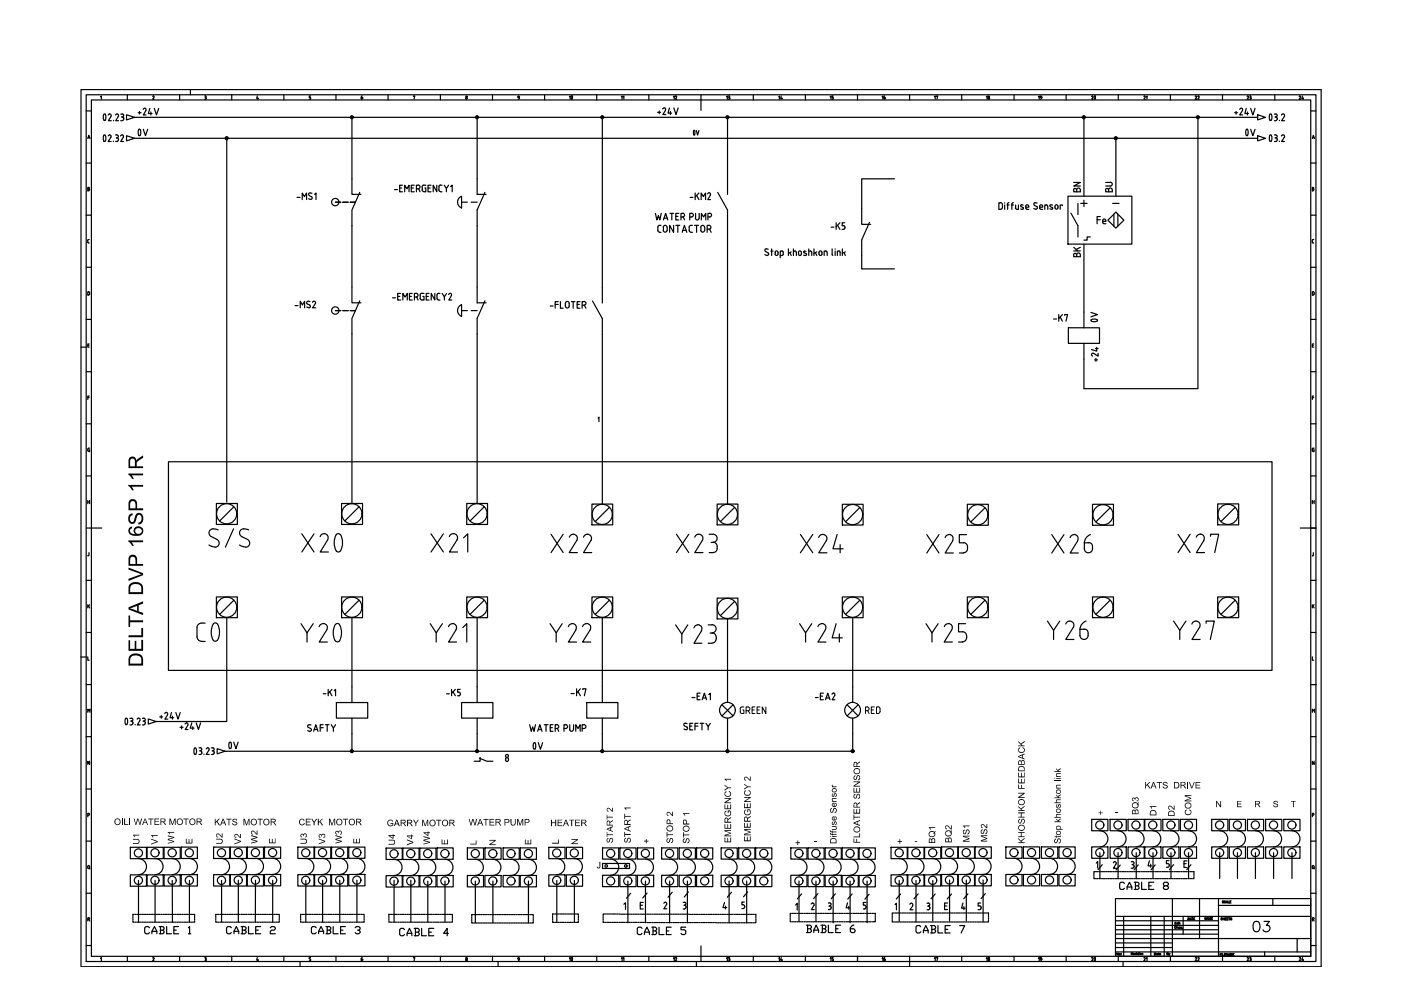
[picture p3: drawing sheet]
<svg xmlns="http://www.w3.org/2000/svg" width="297mm" height="210mm" viewBox="0 0 297 210" stroke-linecap="round" stroke-linejoin="round" font-family="sans-serif">
<defs><g id="words">
<g font-size="11.9">
<text x="63.1" y="119.9">X20</text>
<text x="38.5" y="139">C0</text>
<text x="62.8" y="139">Y20</text>
</g>
<text font-size="11.5" x="41.3" y="119.2">S/S</text>
<g font-size="7.9">
<text x="222.2" y="118.5">X26</text>
<text x="248.7" y="118.5">X27</text>
<text x="221.2" y="136.9">Y26</text>
</g>
<g font-size="7.5">
<text x="90.7" y="118.2">X21</text>
<text x="116.1" y="118.5">X22</text>
<text x="142.5" y="118.5">X23</text>
<text x="169" y="118.5">X24</text>
<text x="195.4" y="118.5">X25</text>
<text x="90.3" y="137.2">Y21</text>
<text x="115.7" y="137.2">Y22</text>
<text x="142.5" y="137.6">Y23</text>
<text x="168.6" y="137.2">Y24</text>
<text x="195.4" y="137.2">Y25</text>
<text x="248" y="136.9">Y27</text>
</g>
<g font-size="6.2">
<text x="26.5" y="30.7">0V</text>
<text x="261.1" y="30.7">0V</text>
<text x="234.6" y="71.6" transform="rotate(-90 234.6 71.6)">0V</text>
</g>
<g font-size="5.7">
<text x="45.5" y="160.5">0V</text>
<text x="110.1" y="160.5">0V</text>
</g>
<g font-size="5.3">
<text x="145" y="30.3">0V</text>
<text x="264.9" y="198.6">03</text>
</g>
<g font-size="4.9">
<text x="120.3" y="148.9">-K7</text>
<text x="47.3" y="199.3">CABLE 2</text>
<text x="65.3" y="199.3">CABLE 3</text>
<text x="84" y="199.7">CABLE 4</text>
</g>
<g font-size="4.4">
<text x="119.2" y="22.6">10</text>
<text x="230" y="22.6">20</text>
<text x="138.6" y="25.4">+24V</text>
<text x="230.4" y="42" transform="rotate(-90 230.4 42)">BN</text>
<text x="237.1" y="42" transform="rotate(-90 237.1 42)">BU</text>
<text x="145.3" y="43.4">-KM2</text>
<text x="175.3" y="49.7">-K5</text>
<text x="231.8" y="48.7">Fe</text>
<text x="230.4" y="55.7" transform="rotate(-90 230.4 55.7)">BK</text>
<text x="222.6" y="69.5">-K7</text>
<text x="233.9" y="78" transform="rotate(-90 233.9 78)">+24</text>
<text x="93.8" y="148.9">-K5</text>
<text x="32.8" y="153.8">+24V</text>
<text x="37.4" y="155.9">+24V</text>
<text x="182.7" y="152.4">RED</text>
<text x="236.4" y="189.8">CABLE 8</text>
<text x="134.1" y="199.3">CABLE 5</text>
<text x="170" y="199">BABLE 6</text>
<text x="193.3" y="199">CABLE 7</text>
<text x="119.2" y="205.3">10</text>
<text x="230" y="205.3">20</text>
</g>
<g font-size="3.5">
<text x="75.8" y="22.2">6</text>
<text x="108.7" y="22.2">9</text>
<text x="141.8" y="22.2">12</text>
<text x="153.1" y="22.2">13</text>
<text x="164.4" y="22.2">14</text>
<text x="175" y="22.2">15</text>
<text x="186.3" y="22.2">16</text>
<text x="197.2" y="22.2">17</text>
<text x="211" y="22.2" transform="rotate(-90 211 22.2)">18</text>
<text x="222.2" y="22.2" transform="rotate(-90 222.2 22.2)">19</text>
<text x="241.7" y="22.2">21</text>
<text x="252.6" y="22.2">22</text>
<text x="266.3" y="22.2" transform="rotate(-90 266.3 22.2)">23</text>
<text x="274.5" y="22.2">24</text>
<text x="17.6" y="30.7">A</text>
<text x="277.3" y="30.7">A</text>
<text x="17.6" y="152.4">M</text>
<text x="17.6" y="185.6">Q</text>
<text x="246.6" y="203.9">By</text>
<text x="75.8" y="205">6</text>
<text x="108.7" y="205">9</text>
<text x="141.8" y="205">12</text>
<text x="153.1" y="205">13</text>
<text x="164.4" y="205">14</text>
<text x="175" y="205">15</text>
<text x="186.3" y="205">16</text>
<text x="197.2" y="205">17</text>
<text x="211" y="205" transform="rotate(-90 211 205)">18</text>
<text x="222.2" y="205" transform="rotate(-90 222.2 205)">19</text>
<text x="241.7" y="205">21</text>
<text x="252.6" y="205">22</text>
<text x="266.3" y="205" transform="rotate(-90 266.3 205)">23</text>
<text x="274.5" y="205">24</text>
</g>
<g font-size="3.1">
<text x="133.3" y="22.2" transform="rotate(-90 133.3 22.2)">11</text>
<text x="133.3" y="205" transform="rotate(-90 133.3 205)">11</text>
</g>
</g></defs>
<!-- layer: 035 -->
<g fill="none" stroke="#000" stroke-width=".25">
<path d="M17.2 19h262.9v186h-262.9zM40.4 19v1.1M18.3 23.5h1.1M18.3 34.6h1.1M19.4 21.2h258.5v181.6h-258.5zM21.3 20.5l.2-.2v.7M27 20.1v1.1M32.5 20.3l.1 .3M32.5 20.3l-.1 .2M32.7 20.6l-.3 .4h.3M38.1 20.1v1.1M43.4 20.3l.3 .1-.1 .2"/>
<path d="M43.5 20.6h.1M43.6 20.6l.1 .2M43.7 20.8v.2h-.3M49.1 20.1v1.1M54.6 20.3l-.2 .6h.4M54.7 20.7v.3M60.2 20.1v1.1M65.9 20.8l-.1 .2h-.2M65.9 20.3h-.3v.3l.3 .2M71.2 20.1v1.1M82.3 20.1v1.1M87.7 20.4l.3-.1-.2 .7"/>
<path d="M93.4 20.1v1.1M98.7 20.8l.2 .2 .2-.2M98.7 20.8l.2-.2 .1 .2M104.4 20.1v1.1M115.5 20.1v1.1M126.5 20.1v1.1M137.6 20.1v1.1M148.6 20.1v1.1M159.7 20.1v1.1M170.8 20.1v1.1M181.8 20.1v1.1M192.9 20.1v1.1"/>
<path d="M203.9 20.1v1.1M215 20.1v1.1M226 20.1v1.1M237.1 20.1v1.1M248.1 20.1v1.1M259.2 20.1v1.1M270.3 20.1v1.1M277.9 23.5h1.1M277.9 34.6h1.1M278.4 39.7l.1 .2-.1 .1 .2 .2-.2 .2M278.4 39.7h-.2v.8h.2M18.3 45.6h1.1"/>
<path d="M18.3 56.7h1.1M18.6 51.3l.3 .2M18.6 40.1h.2M18.6 51v.3M18.8 40.4l.2-.2-.2-.2 .2-.1-.4-.2v.8h.2M18.9 50.8l-.3 .2M277.9 45.6h1.1M277.9 56.7h1.1M278.2 51.3l.2 .2M278.2 40.1h.2M278.4 50.8l-.2 .2v.3M278.4 51.5h.1"/>
<path d="M278.4 50.8h.1M17.2 73.6h1.1M18.3 67.7h1.1M18.3 78.8h1.1M18.6 61.9l.2-.1a.42 .42 0 0 1 .1 .7l-.3 .1zM18.6 73.2h.3M18.9 72.9h-.3v.7h.3M277.9 67.7h1.1M277.9 78.8h1.1M278.2 73.2h.3M278.4 61.8a.42 .42 0 0 1 .2 .7l-.2 .1M278.4 61.9h-.2v.7h.2"/>
<path d="M278.5 72.9h-.3v.7h.3M18.3 89.9h1.1M18.6 95.2l.1 .4 .3 .1v-.3h-.1M18.6 84.3h.3M18.9 84h-.3v.7M19 95l-.4 .2M277.9 89.9h1.1M278.2 95.2v.3l.2 .2M278.2 84.3h.3M278.4 95l-.2 .2M278.4 95h.2M278.5 95.4h.1v.3h-.2"/>
<path d="M278.5 84h-.3v.7M18.3 112h1.1M18.3 100.9h1.1M18.6 117.8h.1M18.6 106.4h.4M18.6 106.1v.7M18.8 117.7l-.1 .1M18.9 117.2v.5M19 106.1v.7M277.9 112h1.1M277.9 100.9h1.1M278.2 106.1v.7"/>
<path d="M278.2 106.4h.4M278.5 117.2v.5M278.5 117.7l-.3 .1M278.6 106.1v.7M17.2 139.3h1.1M18.3 123h1.1M18.3 134.1h1.1M18.6 139.3v.7h.3M18.6 128.2v.7M18.8 128.5l.2 .4M19 128.2l-.4 .4M277.9 123h1.1"/>
<path d="M277.9 134.1h1.1M278.2 139.3v.7h.3M278.2 128.2v.7M278.4 128.5l.2 .4M278.6 128.2l-.4 .4M18.3 145.1h1.1M18.3 156.2h1.1M277.9 145.1h1.1M277.9 156.2h1.1M278.2 151v-.6l.3 .3 .2-.3v.6M18.3 167.3h1.1M18.3 178.3h1.1"/>
<path d="M18.6 172.8h.3v-.3h-.3v.7M19 161.4v.7l-.4-.7v.7M277.9 167.3h1.1M277.9 178.3h1.1M278.2 172.8h.2M278.4 172.5l.2 .1-.2 .2M278.4 172.5h-.2v.7M278.6 161.4v.7l-.4-.7v.7M18.3 189.4h1.1M18.8 194.5l.1 .4-.3 .1M18.8 194.6h-.2v.7M18.9 195l.1 .3"/>
<path d="M236.5 199h12.1M236.5 199.9h12.1M236.5 198.1h21.8M236.5 197.1h21.8M236.5 196.2h21.8M236.5 195.2h21.8M238.2 194.3v8.5M244 194.3v8.5M246.8 194.3v8.5M250.9 194.3v3.8M254.3 190.5v8.5M258.3 192h19.6"/>
<path d="M269.9 190.5v1.5M277.9 189.4h1.1M278.2 184l.2 .2 .2-.2M278.2 195h.3l.1 .3M278.4 194.5l.2 .2-.2 .2M278.5 194.6h-.3v.7M278.5 184.1l.2 .1M278.6 183.7l-.3-.1-.1 .4M278.6 183.7v.3M18.3 200.5h1.1M21.3 203.2l.2-.2v.7M27 202.8v1.1"/>
<path d="M32.5 203l.1 .2M32.5 203l-.1 .1M32.7 203.3l-.3 .4h.3M38.1 202.8v1.1M43.4 203l.3 .1-.1 .2M43.4 203.7h.2M43.5 203.3h.1M43.6 203.3l.1 .3M43.7 203.5l-.1 .2M49.1 202.8v1.1M54.6 203l-.2 .6h.4M54.7 203.4v.3"/>
<path d="M60.2 202.8v1.1M63.6 203.9v1.1M65.6 203.7h.1M65.9 203.5l-.2 .2M65.9 203h-.3v.3l.2 .1 .1 .2M71.2 202.8v1.1M82.3 202.8v1.1M87.7 203.1l.3-.1-.2 .7M93.4 202.8v1.1M98.7 203.6l.2-.3 .2 .3M98.7 203.5l.2 .2 .1-.2M104.4 202.8v1.1"/>
<path d="M105.6 203.9v1.1M115.5 202.8v1.1M126.5 202.8v1.1M137.6 202.8v1.1M147.6 203.9v1.1M148.6 202.8v1.1M159.7 202.8v1.1M170.8 202.8v1.1M181.8 202.8v1.1M192.9 202.8v2.2M203.9 202.8v1.1M215 202.8v1.1"/>
<path d="M226 202.8v1.1M236.5 200.9h12.1M236.5 201.8h41.4M237.1 202.8v1.1M238.1 203.9v1.1M259.2 202.8v1.1M268.1 201.8v1M270.3 202.8v1.1M277.9 200.5h1.1"/>
<circle cx="98.9" cy="20.5" r=".15"/>
<circle cx="98.9" cy="203.2" r=".15"/>
</g>
<!-- layer: 07 -->
<path d="M18.3 20.1h260.7v183.8h-260.7zM148.6 21.2v2.2M19.4 112h2.2M275.7 112h2.2M236.5 190.5h41.4v12.3h-41.4zM236.5 194.3h41.4M248.6 199h29.3M248.6 190.5v12.3M258.3 190.5v12.3M275 199v2.8M148.6 200.6v2.2" fill="none" stroke="#000" stroke-width=".25"/>
<!-- layer: 025 -->
<g fill="none" stroke="#000" stroke-width=".25">
<path d="M249.1 195.7h.2M249.3 196.5a.18 .18 0 0 0-.2 0 .18 .18 0 0 0 0 .2 .18 .18 0 0 0 .2 .1M249.4 195.5h-.3v.4h.3M249.5 196.6h.2v.2M249.5 196.4v.4M249.8 195.7h-.3v.2h.3M249.8 195.5v.4M249.9 196.7h.2l-.1-.2-.1 .3h.2M249.9 195.6h.1M249.9 195.7v.2M250 195.7h.2M250.1 195.5l.1 .4"/>
<path d="M250.5 196.6h-.2v.2h.2M250.7 196.8h.1M251.9 194.6l.3 .1-.1 .3h-.2zM252.3 195l.1-.4 .2 .4M252.3 194.9h.2M252.6 194.6h.3M252.8 194.6v.4M253.1 194.8h.1M253.3 194.6h-.2v.4h.2M255.8 194.5v.5l-.3-.5v.5M255.9 195l.2-.5 .1 .5M255.9 194.8h.2"/>
<path d="M256.3 195v-.5l.2 .5 .2-.5v.5M256.8 194.8h.2M257.1 194.5h-.3v.5h.3M259.2 194.7h-.3l.3 .2-.1 .2-.2-.1M259.3 194.6v.5M259.3 194.8h.3M259.4 191.1l-.2-.1v.2l.2 .2h-.2M259.6 194.6v.5M259.8 194.8h.1M259.9 191.1l-.2-.1-.1 .1 .1 .4 .2-.2M260 191.5l.1-.5 .2 .5M260 191.3h.2"/>
<path d="M260 194.6h-.2v.5h.2M260.2 194.8h.1M260.4 191v.5h.2M260.4 194.6h-.2v.5h.2M260.5 194.6h.3M260.6 194.6v.5M260.8 191.2h.1M261 191h-.2v.5h.2M261.2 194.7h-.3l.3 .2-.1 .2-.2-.1M237.1 202v.5l-.3-.5v.5M237.7 202.2h.1M237.7 202.5h.1"/>
<path d="M239.8 202.2h.3v-.2h-.3v.4M240 202.2l.1 .2M240.3 202.3h.2l-.1-.2-.1 .3h.2M258.7 202.4h.2M259 202.2h-.3v.4M259.1 202.2v.4M259.2 202.2v.4h.3M259.6 202.4h.2M259.9 202.2h-.3v.4h.3M260.3 202.2v.4l-.3-.4v.4M260.4 202.6l.2-.4 .2 .4M260.5 202.5h.2"/>
<path d="M260.8 202.6v-.4l.2 .4 .2-.4v.4M261.4 202.4h.1M261.6 202.2h-.2v.4h.2"/>
<circle cx="237.4" cy="202.3" r=".13"/>
</g>
<g fill="none" stroke="#000" stroke-width=".25">
<path d="M28.5 24.9h238.1M28.5 29.3h238.1M48.1 29.3v77.2M74.6 24.9v13M101.2 24.9v13M127.7 24.9v36M154.2 24.9v13M189.6 37.9h-6.9v6.3M229.8 24.9v16.7M236.6 29.3v12.3M254 24.9v57.5h-24.2v-6.3M74.6 47.9v13"/>
<path d="M101.2 47.9v13M154.2 47.9v59M182.7 54.2v2.8h6.9M229.8 51.8v14.4M74.6 70.8v36M101.2 70.8v36M127.7 70.9v36M48.1 130.9v22.1h-15M74.6 130.9v14.7M101.2 130.9v14.7M127.7 130.9v14.7M154.2 131.2v14.4"/>
<path d="M180.8 130.9v14.7M74.6 155.6v3.7M101.2 155.6v3.7M127.7 155.6v3.7M154.2 155.6v3.7M180.8 155.6v3.7h-133.1M29.4 186.7v8.8M32.9 186.7v8.8M36.5 186.7l.1 8.8M40.2 186.7v8.8M47 186.7v8.8M50.5 186.6v8.9"/>
<path d="M54.2 186.6l-.1 8.9M57.8 186.6v8.9M64.8 186.7v8.8M68.4 186.6v8.9M72 186.6v8.9M75.7 186.6v8.9M83.6 186.6v8.9M87.1 186.6v8.9M90.7 186.8v8.7M94.3 186.8v8.6M100.8 186.8v8.9M104.5 186.8v8.9"/>
<path d="M112 186.8v8.9M118.1 186.7v8.8M121.8 186.7v8.8M127.7 183.1h5.8v1h-5.8zM133.1 186.8v8.9M133.7 189.4l-.9 1M136.8 186.8v8.9M137.2 189.3l-.9 1.1M142 186.8v8.9M142.5 189.2l-.9 1M145.7 186.8v8.9M146 189.1l-.9 1.1"/>
<path d="M154.6 186.8v8.9M155.1 189.2l-.9 1M158.3 186.8v8.9M158.5 189.1l-.9 1M169.4 186.8v8.6M170 189.5l-.9 1.1M173 186.8v8.6M173.4 189.5l-.9 1M176.6 186.8v8.9M177.1 189.5l-.9 1.1M180.2 186.8v8.9M180.7 189.6l-1 1"/>
<path d="M183.8 186.8v8.9M184.3 189.6l-.9 1.1M190.7 186.7v8.7M191 189.6l-1 1M194.2 186.7v8.8M194.7 189.5l-.9 1.1M197.8 186.7v8.6M198.3 189.6l-.9 1M201.3 186.6v8.7M201.7 189.6l-.9 1M204.9 186.6v8.7M205.2 189.5l-.9 1.1"/>
<path d="M208.4 186.6v8.8M208.9 189.5l-.9 1M233.2 180.8v5.5M233.7 183.3l-.9 1.1M237.1 180.8v5.5M237.5 183.4l-.9 1M240.9 180.8v5.5M241.3 183.4l-.9 1M244.5 180.8v5.5M244.9 183.4l-.9 1M248.3 180.8v5.5M248.8 183.3l-.9 1.1"/>
<path d="M252 180.8v5.5M252.5 183.3l-.9 1.1M258.6 180.8v5.5M262.4 180.8v5.5M266.2 180.8v5.5M270 180.8v5.5M273.9 180.8v5.5"/>
<circle cx="128.5" cy="183.6" r=".28"/>
<circle cx="132.7" cy="183.6" r=".28"/>
</g>
<!-- layer: 0 -->
<g fill="none" stroke="#000" stroke-width=".25">
<path d="M74.6 37.9v3.3h1.9M101.2 37.9v3.3h1.9M154.2 37.9v3.3M71.1 42.9h1.1M72.7 42.9h1.1M74.2 42.9h1.2M76.3 40.8l-1.7 3.7v3.4M97.8 41.6a1.33 1.33 0 0 0-.8 1.2 1.33 1.33 0 0 0 .8 1.3M97.9 42.9h1.2M97.9 41.6v2.5M99.9 42.9h1.3M102.8 40.8l-1.6 3.7v3.4"/>
<path d="M152.2 40.8l2 3.7v3.4M182.7 44.2v3.4h1.9M184.3 47.1l-1.6 3.8v3.3M226.4 41.6h13.6v10.2h-13.6zM227.1 45.2l1.4 2.7v2.3M228.5 43.1v2.4M229.8 42.4v1.4M236.6 45l1.7 1.7-1.7 1.7-1.7-1.7zM71.1 65.9h1.1M72.7 65.9h1.1M74.2 65.9h1.2M74.6 60.9v3.3h1.9"/>
<path d="M76.3 63.8l-1.7 3.7v3.3M97.8 67.1a1.33 1.33 0 0 1-.8-1.3 1.33 1.33 0 0 1 .8-1.2l.1 2.5M97.9 65.9h1.2M99.9 65.9h1.3M101.2 60.9v3.3h1.9M102.8 63.8l-1.6 3.7v3.3M125.6 63.8l2.1 3.7v3.4M127.7 60.9v3.3M226.5 69.5h6.6v3.3h-6.6zM35.7 97.9h234v44.2h-234zM99 106.8h4.4v4.4h-4.4zM102.7 107.4l-3.1 3.1"/>
<path d="M125.5 106.9h4.4v4.4h-4.4zM129.2 107.6l-3 3M152 106.9h4.4v4.4h-4.4zM155.8 107.6l-3.1 3M178.6 106.9h4.4v4.4h-4.4zM182.3 107.6l-3 3M205.1 106.9h4.4v4.5h-4.4zM208.9 107.6l-3.1 3.1M231.6 106.9h4.5v4.5h-4.5zM235.4 107.6l-3.1 3.1M258.2 106.8h4.4v4.5h-4.4zM261.9 107.6l-3 3"/>
<path d="M99 126.6h4.4v4.4h-4.4zM102.7 127.2l-3.1 3.1M125.5 126.6h4.4v4.4h-4.4zM129.2 127.2l-3 3.1M152 126.8h4.4v4.4h-4.4zM155.8 127.5l-3.1 3M178.6 126.6h4.4v4.4h-4.4zM182.3 127.2l-3 3.1M205.1 126.6h4.4v4.4h-4.4zM208.9 127.2l-3.1 3.1M231.6 126.6h4.5v4.4h-4.5zM235.4 127.2l-3.1 3.1"/>
<path d="M258.2 126.6h4.4v4.4h-4.4zM261.9 127.2l-3 3.1M71.3 149h6.7v3.3h-6.7zM74.6 145.6v3.4M74.6 152.3v3.3M97.9 149h6.6v3.3h-6.6zM101.2 145.6v3.4M101.2 152.3v3.3M124.4 149h6.6v3.3h-6.6zM127.7 145.6v3.4M127.7 152.3v3.3M153.1 149.4l2.3 2.4"/>
<path d="M154.2 145.6v3.4M154.2 152.3v3.3M155.4 149.4l-2.3 2.4M179.6 149.4l2.3 2.4M180.8 145.6v3.4M180.8 152.3v3.3M181.9 149.4l-2.3 2.4M27.6 179.6h3.5v2.5h-3.5zM31.2 179.6h3.4v2.5h-3.4zM34.8 179.6h3.4v2.5h-3.4zM38.4 179.6h3.5v2.4h-3.5zM45.3 179.6h3.4v2.4h-3.4z"/>
<path d="M48.8 179.6h3.5v2.4h-3.5zM52.4 179.6h3.5v2.4h-3.5zM56.1 179.6h3.4v2.4h-3.4zM63.1 179.6h3.5v2.4h-3.5zM66.7 179.6h3.4v2.4h-3.4zM70.3 179.6h3.4v2.4h-3.4zM73.9 179.6h3.5v2.4h-3.5zM81.9 179.8h3.4v2.4h-3.4zM85.4 179.8h3.4v2.4h-3.4zM89 179.8h3.4v2.4h-3.4zM92.7 179.8h3.4v2.4h-3.4zM99.1 179.8h3.4v2.4h-3.4z"/>
<path d="M102.8 179.8h3.4v2.4h-3.4zM106.7 179.8h3.4v2.4h-3.4zM110.3 179.8h3.4v2.4h-3.4zM116.4 179.6h3.4v2.5h-3.4zM120.1 179.6h3.4v2.5h-3.4zM127.7 179.8h3.5v2.3h-3.5zM131.4 179.8h3.5v2.3h-3.5zM135.2 179.8h3.4v2.3h-3.4zM140.3 179.8h3.4v2.3h-3.4zM144 179.8h3.4v2.3h-3.4zM147.7 179.8h3.4v2.3h-3.4zM152.9 179.8h3.4v2.3h-3.4z"/>
<path d="M156.6 179.8h3.4v2.3h-3.4zM160.2 179.8h3.4v2.3h-3.4zM167.7 179.8h3.4v2.3h-3.4zM171.3 179.8h3.4v2.3h-3.4zM174.9 179.8h3.5v2.3h-3.5zM178.5 179.8h3.5v2.4h-3.5zM182.1 179.8h3.5v2.4h-3.5zM188.9 179.6h3.4v2.5h-3.4zM192.5 179.6h3.4v2.5h-3.4zM196 179.6h3.5v2.5h-3.5zM199.6 179.6h3.5v2.4h-3.5zM203.2 179.6h3.4v2.4h-3.4z"/>
<path d="M206.7 179.6h3.5v2.4h-3.5zM213.3 179.6h3.4v2.4h-3.4zM217 179.6h3.4v2.4h-3.4zM220.8 179.6h3.5v2.4h-3.5zM224.5 179.6h3.5v2.4h-3.5zM231.5 173.7h3.4v2.4h-3.4zM231.5 179.6h3.4v2.4h-3.4zM233.2 176.1a1.71 1.71 0 0 1 1.7 1.7 1.71 1.71 0 0 1-1.7 1.8M235.4 173.7h3.4v2.4h-3.4zM235.4 179.6h3.4v2.4h-3.4zM237 176.1a1.71 1.71 0 0 1 1.7 1.7 1.71 1.71 0 0 1-1.7 1.8M239.2 173.7h3.4v2.4h-3.4z"/>
<path d="M239.2 179.6h3.4v2.4h-3.4zM240.8 176.1a1.71 1.71 0 0 1 1.8 1.7 1.71 1.71 0 0 1-1.8 1.8M242.7 173.7h3.5v2.4h-3.5zM242.7 179.6h3.5v2.4h-3.5zM244.4 176.1a1.71 1.71 0 0 1 1.7 1.7 1.71 1.71 0 0 1-1.7 1.8M246.5 173.7h3.5v2.4h-3.5zM246.5 179.6h3.5v2.4h-3.5zM248.2 176.1a1.71 1.71 0 0 1 1.8 1.7 1.71 1.71 0 0 1-1.8 1.8M250.3 173.7h3.4v2.4h-3.4zM250.3 179.6h3.4v2.4h-3.4zM252 176.1a1.71 1.71 0 0 1 1.7 1.7 1.71 1.71 0 0 1-1.7 1.8M256.9 173.7h3.4v2.4h-3.4z"/>
<path d="M256.9 179.6h3.4v2.4h-3.4zM258.6 176.1a1.71 1.71 0 0 1 1.7 1.7 1.71 1.71 0 0 1-1.7 1.8M260.6 173.7h3.5v2.4h-3.5zM260.6 179.6h3.5v2.4h-3.5zM262.3 176.1a1.71 1.71 0 0 1 1.8 1.7 1.71 1.71 0 0 1-1.8 1.8M264.5 173.7h3.4v2.4h-3.4zM264.5 179.6h3.4v2.4h-3.4zM266.2 176.1a1.71 1.71 0 0 1 1.7 1.7 1.71 1.71 0 0 1-1.7 1.8M268.3 173.7h3.5v2.4h-3.5zM268.3 179.6h3.5v2.4h-3.5zM270 176.1a1.71 1.71 0 0 1 1.7 1.7 1.71 1.71 0 0 1-1.7 1.8M272.2 173.7h3.4v2.4h-3.4z"/>
<path d="M272.2 179.6h3.4v2.4h-3.4zM273.9 176.1a1.71 1.71 0 0 1 1.7 1.7 1.71 1.71 0 0 1-1.7 1.8M27.6 185.5h3.5v2.4h-3.5zM29.3 182a1.71 1.71 0 0 1 1.8 1.7 1.71 1.71 0 0 1-1.8 1.7M31.2 185.5h3.4v2.4h-3.4zM32.9 182a1.71 1.71 0 0 1 1.7 1.7 1.71 1.71 0 0 1-1.7 1.7M34.8 185.5h3.4v2.4h-3.4zM36.5 182a1.71 1.71 0 0 1 1.7 1.7 1.71 1.71 0 0 1-1.7 1.7M38.4 185.4h3.5v2.5h-3.5zM40.1 182a1.71 1.71 0 0 1 1.8 1.7 1.71 1.71 0 0 1-1.8 1.7M45.3 185.4h3.4v2.5h-3.4zM47 182a1.71 1.71 0 0 1 1.7 1.7 1.71 1.71 0 0 1-1.7 1.7"/>
<path d="M48.8 185.4h3.5v2.5h-3.5zM50.5 182a1.71 1.71 0 0 1 1.7 1.7 1.71 1.71 0 0 1-1.7 1.7M52.4 185.4h3.5v2.5h-3.5zM54.2 182a1.71 1.71 0 0 1 1.7 1.7 1.71 1.71 0 0 1-1.7 1.7M56.1 185.4h3.4v2.4h-3.4zM57.8 182a1.71 1.71 0 0 1 1.7 1.7 1.71 1.71 0 0 1-1.7 1.7M63.1 185.4h3.5v2.5h-3.5zM64.8 182a1.71 1.71 0 0 1 1.7 1.7 1.71 1.71 0 0 1-1.7 1.7M66.7 185.4h3.4v2.5h-3.4zM68.4 182a1.71 1.71 0 0 1 1.7 1.7 1.71 1.71 0 0 1-1.7 1.7M70.3 185.4h3.4v2.5h-3.4zM72 182a1.71 1.71 0 0 1 1.7 1.7 1.71 1.71 0 0 1-1.7 1.7"/>
<path d="M73.9 185.4h3.5v2.4h-3.5zM75.7 182a1.71 1.71 0 0 1 1.7 1.7 1.71 1.71 0 0 1-1.7 1.7M81.9 185.7h3.4v2.4h-3.4zM83.5 182.2a1.71 1.71 0 0 1 1.7 1.7 1.71 1.71 0 0 1-1.7 1.7M85.4 185.7h3.4v2.3h-3.4zM87.1 182.2a1.71 1.71 0 0 1 1.7 1.7 1.71 1.71 0 0 1-1.7 1.7M89 185.7h3.4v2.3h-3.4zM90.7 182.2a1.71 1.71 0 0 1 1.7 1.7 1.71 1.71 0 0 1-1.7 1.7M92.7 185.6h3.4v2.4h-3.4zM94.3 182.2a1.71 1.71 0 0 1 1.7 1.7 1.71 1.71 0 0 1-1.7 1.7M99.1 185.6h3.4v2.4h-3.4zM100.8 182.2a1.71 1.71 0 0 1 1.7 1.7 1.71 1.71 0 0 1-1.7 1.7"/>
<path d="M102.8 185.6h3.4v2.4h-3.4zM104.5 182.2a1.71 1.71 0 0 1 1.7 1.7 1.71 1.71 0 0 1-1.7 1.7M106.7 185.6h3.4v2.4h-3.4zM108.3 182.2a1.71 1.71 0 0 1 1.8 1.7 1.71 1.71 0 0 1-1.8 1.7M110.3 185.6h3.4v2.4h-3.4zM112 182.2a1.71 1.71 0 0 1 1.7 1.7 1.71 1.71 0 0 1-1.7 1.7M116.4 185.5h3.4v2.4h-3.4zM118 182a1.71 1.71 0 0 1 1.7 1.7 1.71 1.71 0 0 1-1.7 1.7M120.1 185.5h3.4v2.4h-3.4zM121.8 182a1.71 1.71 0 0 1 1.7 1.7 1.71 1.71 0 0 1-1.7 1.7M127.7 185.6h3.5v2.4h-3.5zM129.5 182.1a1.71 1.71 0 0 1 1.7 1.8 1.71 1.71 0 0 1-1.7 1.7"/>
<path d="M131.4 185.6h3.5v2.4h-3.5zM133.1 182.1a1.71 1.71 0 0 1 1.7 1.8 1.71 1.71 0 0 1-1.7 1.7M135.2 185.6h3.4v2.4h-3.4zM136.8 182.1a1.71 1.71 0 0 1 1.7 1.8 1.71 1.71 0 0 1-1.7 1.7M140.3 185.6h3.4v2.4h-3.4zM142 182.1a1.71 1.71 0 0 1 1.7 1.8 1.71 1.71 0 0 1-1.7 1.7M144 185.6h3.4v2.4h-3.4zM145.7 182.1a1.71 1.71 0 0 1 1.7 1.8 1.71 1.71 0 0 1-1.7 1.7M147.7 185.6h3.4v2.4h-3.4zM149.4 182.1a1.71 1.71 0 0 1 1.7 1.8 1.71 1.71 0 0 1-1.7 1.7M152.9 185.6h3.4v2.4h-3.4zM154.6 182.1a1.71 1.71 0 0 1 1.7 1.8 1.71 1.71 0 0 1-1.7 1.7"/>
<path d="M156.6 185.6h3.4v2.4h-3.4zM158.3 182.1a1.71 1.71 0 0 1 1.7 1.8 1.71 1.71 0 0 1-1.7 1.7M160.2 185.6h3.4v2.4h-3.4zM161.9 182.1a1.71 1.71 0 0 1 1.7 1.8 1.71 1.71 0 0 1-1.7 1.7M167.7 185.6h3.4v2.4h-3.4zM169.4 182.1a1.71 1.71 0 0 1 1.7 1.8 1.71 1.71 0 0 1-1.7 1.7M171.3 185.6h3.4v2.4h-3.4zM173 182.1a1.71 1.71 0 0 1 1.7 1.8 1.71 1.71 0 0 1-1.7 1.7M174.9 185.6h3.5v2.4h-3.5zM176.6 182.1a1.71 1.71 0 0 1 1.7 1.8 1.71 1.71 0 0 1-1.7 1.7M178.5 185.6h3.5v2.4h-3.5zM180.2 182.1a1.71 1.71 0 0 1 1.7 1.8 1.71 1.71 0 0 1-1.7 1.7"/>
<path d="M182.1 185.6h3.5v2.4h-3.5zM183.8 182.1a1.71 1.71 0 0 1 1.7 1.8 1.71 1.71 0 0 1-1.7 1.7M188.9 185.5h3.4v2.4h-3.4zM190.6 182a1.71 1.71 0 0 1 1.7 1.7 1.71 1.71 0 0 1-1.7 1.7M192.5 185.5h3.4v2.4h-3.4zM194.2 182a1.71 1.71 0 0 1 1.7 1.7 1.71 1.71 0 0 1-1.7 1.7M196 185.5h3.5v2.4h-3.5zM197.7 182a1.71 1.71 0 0 1 1.8 1.7 1.71 1.71 0 0 1-1.8 1.7M199.6 185.4h3.5v2.4h-3.5zM201.3 182a1.71 1.71 0 0 1 1.7 1.7 1.71 1.71 0 0 1-1.7 1.7M203.2 185.4h3.4v2.4h-3.4zM204.9 182a1.71 1.71 0 0 1 1.7 1.7 1.71 1.71 0 0 1-1.7 1.7"/>
<path d="M206.7 185.4h3.5v2.4h-3.5zM208.4 182a1.71 1.71 0 0 1 1.7 1.7 1.71 1.71 0 0 1-1.7 1.7M213.3 185.4h3.4v2.4h-3.4zM215 182a1.71 1.71 0 0 1 1.7 1.7 1.71 1.71 0 0 1-1.7 1.7M217 185.4h3.4v2.4h-3.4zM218.7 182a1.71 1.71 0 0 1 1.7 1.7 1.71 1.71 0 0 1-1.7 1.7M220.8 185.4h3.5v2.4h-3.5zM222.5 182a1.71 1.71 0 0 1 1.7 1.7 1.71 1.71 0 0 1-1.7 1.7M224.5 185.4h3.5v2.4h-3.5zM226.2 182a1.71 1.71 0 0 1 1.8 1.7 1.71 1.71 0 0 1-1.8 1.7"/>
<circle cx="48.1" cy="29.3" r=".32"/>
<circle cx="48.1" cy="29.3" r=".19"/>
<circle cx="48.1" cy="29.3" r=".11"/>
<circle cx="74.6" cy="24.9" r=".32"/>
<circle cx="74.6" cy="24.9" r=".19"/>
<circle cx="74.6" cy="24.9" r=".11"/>
<circle cx="101.1" cy="24.9" r=".32"/>
<circle cx="101.1" cy="24.9" r=".19"/>
<circle cx="101.1" cy="24.9" r=".11"/>
<circle cx="127.7" cy="24.9" r=".32"/>
<circle cx="127.7" cy="24.9" r=".19"/>
<circle cx="127.7" cy="24.9" r=".11"/>
<circle cx="154.2" cy="24.9" r=".32"/>
<circle cx="154.2" cy="24.9" r=".19"/>
<circle cx="154.2" cy="24.9" r=".11"/>
<circle cx="229.8" cy="24.9" r=".32"/>
<circle cx="229.8" cy="24.9" r=".19"/>
<circle cx="229.8" cy="24.9" r=".11"/>
<circle cx="236.6" cy="29.3" r=".32"/>
<circle cx="236.6" cy="29.3" r=".19"/>
<circle cx="236.6" cy="29.3" r=".11"/>
<circle cx="254" cy="24.9" r=".32"/>
<circle cx="254" cy="24.9" r=".19"/>
<circle cx="254" cy="24.9" r=".11"/>
<circle cx="71.1" cy="42.8" r=".78"/>
<circle cx="71.1" cy="65.8" r=".78"/>
<circle cx="101.1" cy="108.9" r="2.14"/>
<circle cx="127.7" cy="109.1" r="2.14"/>
<circle cx="154.2" cy="109.1" r="2.14"/>
<circle cx="180.8" cy="109.1" r="2.14"/>
<circle cx="207.3" cy="109.1" r="2.14"/>
<circle cx="233.9" cy="109.1" r="2.14"/>
<circle cx="260.4" cy="109.1" r="2.14"/>
<circle cx="101.1" cy="128.7" r="2.14"/>
<circle cx="127.7" cy="128.7" r="2.14"/>
<circle cx="154.2" cy="129" r="2.14"/>
<circle cx="180.8" cy="128.7" r="2.14"/>
<circle cx="207.3" cy="128.7" r="2.14"/>
<circle cx="233.9" cy="128.7" r="2.14"/>
<circle cx="260.4" cy="128.7" r="2.14"/>
<circle cx="74.6" cy="159.3" r=".32"/>
<circle cx="74.6" cy="159.3" r=".19"/>
<circle cx="74.6" cy="159.3" r=".11"/>
<circle cx="101.1" cy="159.3" r=".32"/>
<circle cx="101.1" cy="159.3" r=".19"/>
<circle cx="101.1" cy="159.3" r=".11"/>
<circle cx="127.7" cy="159.3" r=".32"/>
<circle cx="127.7" cy="159.3" r=".19"/>
<circle cx="127.7" cy="159.3" r=".11"/>
<circle cx="154.2" cy="150.6" r="1.67"/>
<circle cx="154.2" cy="159.3" r=".32"/>
<circle cx="154.2" cy="159.3" r=".19"/>
<circle cx="154.2" cy="159.3" r=".11"/>
<circle cx="180.8" cy="150.6" r="1.67"/>
<circle cx="180.8" cy="159.3" r=".32"/>
<circle cx="180.8" cy="159.3" r=".19"/>
<circle cx="180.8" cy="159.3" r=".11"/>
<circle cx="233.2" cy="174.9" r=".87"/>
<circle cx="237" cy="174.9" r=".87"/>
<circle cx="240.8" cy="174.9" r=".87"/>
<circle cx="244.4" cy="174.9" r=".87"/>
<circle cx="248.2" cy="174.9" r=".87"/>
<circle cx="252" cy="174.9" r=".87"/>
<circle cx="258.6" cy="174.9" r=".87"/>
<circle cx="262.3" cy="174.9" r=".87"/>
<circle cx="266.2" cy="174.9" r=".87"/>
<circle cx="270" cy="174.9" r=".87"/>
<circle cx="273.9" cy="174.9" r=".87"/>
<circle cx="29.3" cy="180.9" r=".87"/>
<circle cx="29.3" cy="186.7" r=".87"/>
<circle cx="32.9" cy="180.8" r=".87"/>
<circle cx="32.9" cy="186.7" r=".87"/>
<circle cx="36.5" cy="180.8" r=".87"/>
<circle cx="36.5" cy="186.7" r=".87"/>
<circle cx="40.1" cy="180.8" r=".87"/>
<circle cx="40.1" cy="186.7" r=".87"/>
<circle cx="47" cy="180.8" r=".87"/>
<circle cx="47" cy="186.7" r=".87"/>
<circle cx="50.5" cy="180.8" r=".87"/>
<circle cx="50.5" cy="186.6" r=".87"/>
<circle cx="54.2" cy="186.6" r=".87"/>
<circle cx="54.2" cy="180.8" r=".87"/>
<circle cx="57.8" cy="186.6" r=".87"/>
<circle cx="57.8" cy="180.8" r=".87"/>
<circle cx="64.8" cy="180.8" r=".87"/>
<circle cx="64.8" cy="186.7" r=".87"/>
<circle cx="68.4" cy="186.6" r=".87"/>
<circle cx="68.4" cy="180.8" r=".87"/>
<circle cx="72" cy="186.6" r=".87"/>
<circle cx="72" cy="180.8" r=".87"/>
<circle cx="75.7" cy="186.6" r=".87"/>
<circle cx="75.7" cy="180.8" r=".87"/>
<circle cx="83.5" cy="186.8" r=".87"/>
<circle cx="83.5" cy="181" r=".87"/>
<circle cx="87.1" cy="181" r=".87"/>
<circle cx="87.1" cy="186.8" r=".87"/>
<circle cx="90.7" cy="186.8" r=".87"/>
<circle cx="90.7" cy="181" r=".87"/>
<circle cx="94.3" cy="181" r=".87"/>
<circle cx="94.3" cy="186.8" r=".87"/>
<circle cx="100.8" cy="186.8" r=".87"/>
<circle cx="100.8" cy="181" r=".87"/>
<circle cx="104.5" cy="181" r=".87"/>
<circle cx="104.5" cy="186.8" r=".87"/>
<circle cx="108.3" cy="181" r=".87"/>
<circle cx="108.3" cy="186.8" r=".87"/>
<circle cx="112" cy="181" r=".87"/>
<circle cx="112" cy="186.8" r=".87"/>
<circle cx="118" cy="180.9" r=".87"/>
<circle cx="118" cy="186.7" r=".87"/>
<circle cx="121.8" cy="186.7" r=".87"/>
<circle cx="121.8" cy="180.9" r=".87"/>
<circle cx="129.5" cy="186.8" r=".87"/>
<circle cx="129.5" cy="180.9" r=".87"/>
<circle cx="133.1" cy="180.9" r=".87"/>
<circle cx="133.1" cy="186.8" r=".87"/>
<circle cx="136.8" cy="180.9" r=".87"/>
<circle cx="136.8" cy="186.8" r=".87"/>
<circle cx="142" cy="180.9" r=".87"/>
<circle cx="142" cy="186.8" r=".87"/>
<circle cx="145.7" cy="186.8" r=".87"/>
<circle cx="145.7" cy="180.9" r=".87"/>
<circle cx="149.4" cy="180.9" r=".87"/>
<circle cx="149.4" cy="186.8" r=".87"/>
<circle cx="154.6" cy="186.8" r=".87"/>
<circle cx="154.6" cy="180.9" r=".87"/>
<circle cx="158.3" cy="186.8" r=".87"/>
<circle cx="158.3" cy="180.9" r=".87"/>
<circle cx="161.9" cy="180.9" r=".87"/>
<circle cx="161.9" cy="186.8" r=".87"/>
<circle cx="169.4" cy="180.9" r=".87"/>
<circle cx="169.4" cy="186.8" r=".87"/>
<circle cx="173" cy="180.9" r=".87"/>
<circle cx="173" cy="186.8" r=".87"/>
<circle cx="176.6" cy="180.9" r=".87"/>
<circle cx="176.6" cy="186.8" r=".87"/>
<circle cx="180.2" cy="180.9" r=".87"/>
<circle cx="180.2" cy="186.8" r=".87"/>
<circle cx="183.8" cy="180.9" r=".87"/>
<circle cx="183.8" cy="186.8" r=".87"/>
<circle cx="190.6" cy="180.8" r=".87"/>
<circle cx="190.6" cy="186.7" r=".87"/>
<circle cx="194.2" cy="180.8" r=".87"/>
<circle cx="194.2" cy="186.7" r=".87"/>
<circle cx="197.7" cy="180.8" r=".87"/>
<circle cx="197.7" cy="186.7" r=".87"/>
<circle cx="201.3" cy="186.6" r=".87"/>
<circle cx="201.3" cy="180.8" r=".87"/>
<circle cx="204.9" cy="180.8" r=".87"/>
<circle cx="204.9" cy="186.6" r=".87"/>
<circle cx="208.4" cy="180.8" r=".87"/>
<circle cx="208.4" cy="186.6" r=".87"/>
<circle cx="215" cy="186.6" r=".87"/>
<circle cx="215" cy="180.8" r=".87"/>
<circle cx="218.7" cy="180.8" r=".87"/>
<circle cx="218.7" cy="186.6" r=".87"/>
<circle cx="222.5" cy="180.8" r=".87"/>
<circle cx="222.5" cy="186.6" r=".87"/>
<circle cx="226.2" cy="180.8" r=".87"/>
<circle cx="226.2" cy="186.6" r=".87"/>
<circle cx="233.2" cy="180.8" r=".87"/>
<circle cx="237" cy="180.8" r=".87"/>
<circle cx="240.8" cy="180.8" r=".87"/>
<circle cx="244.4" cy="180.8" r=".87"/>
<circle cx="248.2" cy="180.8" r=".87"/>
<circle cx="252" cy="180.8" r=".87"/>
<circle cx="258.6" cy="180.8" r=".87"/>
<circle cx="262.3" cy="180.8" r=".87"/>
<circle cx="266.2" cy="180.8" r=".87"/>
<circle cx="270" cy="180.8" r=".87"/>
<circle cx="273.9" cy="180.8" r=".87"/>
</g>
<g fill="#000">
<path d="M216 158.6l.3-.2v.3l-.3 .2 .1 .3 .3 .3h.4l.3-.3v-.3l-.3-.3v-.2l.3 .1 .2 .4-.1 .4-.3 .3-.8-.1-.3-.5zM215.9 157.1l.5 .6 .8-.6v.2l-.6 .5 .2 .3h.4v.1h-1.3v-.1h.7l-.7-.8zM25.9 173.6h.1v1.3h-.1zM26.3 173.6h.2v1.1h.7v.2h-.9zM27.4 173.6h.2v1.3h-.2zM28.2 177.9h1.2l.2 .3-.1 .6-.3 .1h-1v-.1h1l.2-.3-.1-.4-1.1-.1zM28.2 177h1.3v.2h-1l.2 .3h-.2zM28.3 173.6h.2l.3 1.1 .3-1.1h.2l.4 1.1 .2-1.1h.2l-.4 1.3h-.1l-.4-1.2-.3 1.2h-.2zM32 177.8l1.4 .5v.2l-1.4 .6v-.2l1.3-.4-1.3-.5zM31.4 173.6h1.1v.1h-.4v1.2h-.2v-1.2h-.5zM32 177.1h1.4v.1h-1l.1 .3-.1 .1zM32.8 173.6h.9v.1h-.8v.4h.8v.2h-.8v.4h.9v.2h-1z"/>
<path d="M35.6 177.1l1.3 .4v.2l-1.1 .3 1.1 .3v.2l-1.3 .4v-.2l1.2-.3-1.2-.3v-.2l1.2-.3-1.2-.3zM35.5 176.4h1.4v.2h-1l.2 .3h-.2zM35.9 173.6h.3l.4 1.1 .4-1.1h.2v1.3h-.1v-1.1l-.5 1.1h-.1l-.4-1.1v1.1h-.2zM38.9 173.6h1.1v.1h-.5v1.2h-.1v-1.2h-.5zM39.4 177.8h.2v.9h.4v-.8h.2v.8h.4v-.9h.2v1h-1.4zM45.8 177.8l1.3 .1 .1 .3-.1 .5-.2 .2h-1.1v-.2h1l.3-.2-.2-.5h-1.1zM45.5 173.6h.2v.7l.7-.7h.2l-.5 .5 .6 .9h-.3l-.4-.7-.3 .2v.5h-.2zM45.9 176.9l.5-.2 .6 .7v-.7h.2v.9l-.8-.7a.28 .28 0 0 0-.4 .1 .28 .28 0 0 0 .3 .4l-.1 .2-.3-.2zM48 173.6h1.1v.2h-.5v1.2h-.1v-1.2h-.5zM49.7 177.8l1.4 .5v.2l-1.4 .5v-.2l1.2-.4-1.2-.4zM49.3 173.8l.2-.2h.5l.3 .4-.6-.2a.22 .22 0 0 0-.3 .2 .22 .22 0 0 0 .4 .1l.4 .2 .1 .2v.3l-.3 .2-.6-.1-.2-.4 .6 .3a.27 .27 0 0 0 .3-.2 .27 .27 0 0 0-.4-.2l-.4-.3zM49.9 176.9h.4l.6 .5v-.6h.2v.9l-.3-.1-.7-.6a.26 .26 0 0 0-.3 .2 .26 .26 0 0 0 .3 .3v.2h-.2l-.2-.3v-.3z"/>
<path d="M51.6 173.6h.3l.4 1.2 .4-1.2h.2v1.4h-.2v-1.2l-.3 1.2h-.2l-.4-1.2v1.2h-.2zM53.2 177.1l1.4 .3v.3l-1.2 .3 1.2 .3v.2l-1.4 .3v-.1l1.2-.3-1.2-.3v-.2l1.2-.3-1.2-.3zM53.2 176.3l.3-.2h.3l.6 .7v-.7h.2v.9l-1-.7a.28 .28 0 0 0-.2 .3 .28 .28 0 0 0 .2 .2v.2l-.3-.2zM54.6 173.6h1.1v.2h-.5v1.2h-.1v-1.2h-.5zM57.1 177.8h.1v.8h.4v-.7h.2v.7h.5v-.8h.1v1h-1.3zM63.8 176.9l.4-.1 .1 .1 .2-.2h.4l.2 .6-.3 .3-.1-.2a.28 .28 0 0 0 .3-.3 .28 .28 0 0 0-.4-.2 .28 .28 0 0 0-.2 .3h-.2a.23 .23 0 0 0-.2-.2 .23 .23 0 0 0-.2 .2 .23 .23 0 0 0 .3 .2l-.1 .2-.3-.2zM63.7 177.8l1.2 .1 .2 .3v.5l-.3 .2h-1.1v-.2h1l.2-.2-.1-.5h-1.1zM63.5 173.8l.3-.2 .7 .2 .1 .2-.6-.3-.4 .3v.5l.2 .3h.4l.2-.3h.2l-.1 .4-.6 .1-.3-.2-.2-.4zM64.8 173.6h1.1v.2h-.9v.4h.8v.2h-.8v.4h.9v.2h-1.1zM66 173.6h.2l.4 .6 .4-.6h.3l-.6 .8v.6h-.2v-.6zM67.5 177.8l1.4 .5v.2l-1.4 .5v-.2l1.3-.4-1.3-.4zM67.6 177l.2-.1 .4 .1 .1-.1 .4-.1 .2 .3a.43 .43 0 0 1-.3 .6v-.2l.2-.1-.1-.4h-.3l-.1 .4-.2-.1a.23 .23 0 0 0-.1-.3 .23 .23 0 0 0-.3 .2 .23 .23 0 0 0 .2 .3v.2l-.3-.2z"/>
<path d="M67.4 173.6h.2v.7l.7-.7h.2l-.6 .5 .6 .9h-.2l-.5-.7-.2 .2v.5h-.2zM69.8 173.6h.2l.4 1.2 .4-1.2h.3v1.4h-.2v-1.2l-.4 1.2h-.2l-.4-1.2v1.2h-.1zM71.1 177.1l1.4 .3v.3l-1.3 .3 1.3 .3v.2l-1.4 .3v-.1l1.1-.3-1.1-.3v-.2l1.1-.3-1.1-.3zM71.1 176.3a.28 .28 0 0 1 .3-.2 .28 .28 0 0 1 .3 .2l.2-.2 .5 .2 .1 .5-.3 .2h-.1v-.2a.28 .28 0 0 0 .3-.3 .28 .28 0 0 0-.4-.2 .28 .28 0 0 0-.2 .3h-.1l-.2-.3a.22 .22 0 0 0-.3 .2 .22 .22 0 0 0 .2 .3v.2l-.3-.2zM72.7 173.6h1.1v.2h-.5v1.2h-.1v-1.2h-.5zM74.9 177.8h.2v.8h.4v-.7h.2v.7h.4v-.8h.2v1h-1.4zM82.4 178h1.1l.3 .3-.2 .7-1.2 .1v-.2h1l.2-.3a.38 .38 0 0 0-.4-.4h-.8zM82.2 174.1l.5-.3 .5 .1 .1 .3h-.1l-.2-.2h-.5l-.2 .2v.4l.2 .4h.5l.2-.1v-.2h-.4v-.2h.6v.5l-.4 .2-.6-.1-.3-.4zM86.3 178l1.3 .5v.2l-1.3 .5v-.2l1.2-.4-1.2-.4zM87.6 173.8h.2l.4 .6 .4-.6h.2l-.5 .8v.6h-.2v-.6zM89.8 177.3l1.4 .4v.1l-1.3 .4 1.3 .3v.2l-1.4 .4v-.2l1.2-.3-1.2-.3v-.3l1.2-.3-1.2-.2zM89.5 173.8h.3l.4 1.2 .4-1.2h.2v1.4h-.2v-1.2l-.4 1.2h-.1l-.4-1.2v1.2h-.2z"/>
<path d="M92.5 173.8h1.1v.2h-.5v1.2h-.2v-1.2h-.4zM93.6 178h.2v.8h.4v-.7h.1v.7h.5v-.8h.2v1h-1.4zM99.7 178.9h1.2v-.7h.1v.9h-1.3zM99.4 173.6h.2l.3 1.2 .2-1.2h.3l.3 1.2 .3-1.2h.2l-.4 1.4h-.2l-.3-1.2-.4 1.2h-.1zM102.5 173.6h1.1v.2h-.5v1.2h-.2v-1.2h-.4zM103.8 173.6h1v.2h-.8v.4h.7v.2h-.7v.5h.8v.1h-1zM103.7 178.1h1.4v.2l-1.1 .7h1.1v.2h-1.4v-.2l1.1-.7h-1.1zM108.2 173.6h.2v1.1l.3 .2a.35 .35 0 0 0 .4-.1 .35 .35 0 0 0 .1-.4v-.8h.1l-.1 1.3-.2 .1-.6-.1-.2-.4zM109.6 173.6h.3l.4 1.2 .4-1.2h.2v1.4h-.1v-1.2l-.5 1.2h-.1l-.4-1.2v1.2h-.2zM111.3 178h.1v.8h.5v-.7h.1v.7h.5v-.8h.1v1h-1.3zM116.8 173.8h.2v.6h.7v-.6h.2v1.4h-.2v-.7h-.7v.7h-.2zM117.1 178.7h1.2v-.7h.2v.9h-1.4z"/>
<path d="M118.2 173.8h1v.1h-.8v.5h.8v.1h-.8v.5h.8v.2h-1zM120.7 173.8h1v.1h-.4v1.3h-.2v-1.3h-.4zM121.1 177.9h1.4v.2l-1.1 .7h1.1v.2h-1.4v-.2l1.1-.7h-1.1zM121.9 173.8h1.1v.1h-.9v.5h.8v.1h-.8v.5h.9v.2h-1.1zM128.6 176.4h.2v.5h1.1v.2h-1.1v.4h-.2zM128.6 172.7h.2v.5h1.1v.1h-1.1v.5h-.2zM128.8 177.7h.2l-.2 .3a.27 .27 0 0 0 0 .4 .27 .27 0 0 0 .3 0 .27 .27 0 0 0 .1-.4l.2-.3h.5l.1 .6-.3 .4h-.2v-.2l.3-.1v-.4a.2 .2 0 0 0-.2-.2 .2 .2 0 0 0-.2 .2l-.2 .5-.4 .1-.2-.3zM128.7 171.4l.4-.1 .7 .6v-.6h.1v.8l-.2-.1-.5-.5a.27 .27 0 0 0-.4 .1 .27 .27 0 0 0 .2 .3v.2l-.3-.2zM132.4 176.4h.1v.4h1.2v.2h-1.2v.4h-.1zM132.4 172.5h.1v.5h1.2v.2h-1.2v.4h-.1zM132.4 177.7h.3l-.2 .4a.25 .25 0 0 0 .2 .4 .25 .25 0 0 0 .2-.4l.3-.5h.3l.2 .2v.6l-.4 .3v-.2h.2l.1-.3a.26 .26 0 0 0-.2-.4 .26 .26 0 0 0-.3 .3l-.2 .5h-.4l-.2-.3zM132.4 171.2h1.3v.2h-1l.2 .3h-.2z"/>
<path d="M136.6 178.3h.3v-.4h.2v.4h.4v.1h-.4v.4h-.2v-.4h-.3zM141.3 176.4h.2v.5h1.2v.2h-1.2v.4h-.2zM141.4 177.9l.3-.2-.2 .4v.3a.18 .18 0 0 0 .2 .1 .18 .18 0 0 0 .1-.2l.1-.3a.47 .47 0 0 1 .8-.1 .47 .47 0 0 1-.1 .7l-.3 .2-.1-.2 .3-.1v-.5a.24 .24 0 0 0-.3-.2 .24 .24 0 0 0-.1 .4l-.1 .3-.4 .2-.3-.4zM141.4 172.3l.5-.1 .6 .6v-.7h.2v.9l-1-.7a.28 .28 0 0 0-.2 .3 .28 .28 0 0 0 .2 .2v.2l-.3-.2zM144.8 176.5h.2v.4h1.2v.2h-1.2v.5h-.2zM144.9 177.8l.3-.1v.3l-.3 .2a.27 .27 0 0 0 .1 .3 .27 .27 0 0 0 .3 0 .27 .27 0 0 0 .1-.3v-.1a.43 .43 0 0 1 .6-.3 .43 .43 0 0 1 .2 .7l-.2 .2-.3 .1v-.2l.3-.1v-.4a.19 .19 0 0 0-.2-.2 .19 .19 0 0 0-.2 .2l-.1 .3a.42 .42 0 0 1-.7 .2 .42 .42 0 0 1 .1-.7zM144.8 172.4h1.4v.2h-1.1l.2 .3h-.2zM153.6 166.4l.8 .5h.6v.2h-.6l-.8 .6v-.3l.6-.4-.5-.3zM153.7 167.9l.3-.1v.2a.47 .47 0 0 0-.1 .6 .47 .47 0 0 0 .7 .1l.2-.2a.38 .38 0 0 0-.3-.6l.2-.1 .3 .3-.1 .6-.4 .2h-.5l-.3-.3zM153.7 172l.3-.1v.1l-.3 .3 .2 .5 .6 .1 .3-.2v-.5l-.1-.2h-.2v.4h-.2v-.6h.5l.2 .4-.1 .7-.4 .2-.6-.1-.3-.3zM153.6 177.6h.2v.8h.4v-.7h.2v.7h.4v-.8h.2v1h-1.4zM153.6 176h1.4v.2h-1.2l1.2 .4v.1l-1.2 .5h1.2v.1h-1.4v-.3l1.2-.4-1.2-.3z"/>
<path d="M153.6 174.7h.2v.8h.4v-.7h.2v.7h.4v-.8h.2v1h-1.4zM153.6 170.5h.2v.9h.4v-.8h.2v.8h.4v-.9h.2v1.1h-1.4zM153.6 169.2h1.4v.2l-1.1 .7h1.1v.2h-1.4v-.2l1.1-.7h-1.1zM153.6 165.1h1.4v.2h-1.1l.2 .3h-.1zM157.8 166.2l.8 .5h.6v.2h-.6l-.8 .5v-.2l.6-.4-.6-.4zM157.9 167.7l.2-.2 .1 .2-.3 .2 .1 .4 .5 .3 .5-.3v-.4l-.3-.2v-.2l.3 .1 .2 .3-.1 .5-.4 .3-.7-.1-.2-.3zM157.8 171.9l.3-.3 .1 .2-.3 .2v.4l.3 .3h.4l.3-.2 .1-.3-.1-.4h-.3v.4h-.2v-.6h.6l.2 .3-.1 .6-.4 .4-.7-.2-.2-.3zM157.8 177.4h.1v.8h.5v-.8h.1v.8h.5v-.9h.2v1.1h-1.4zM157.8 175.8h1.4v.2h-1.2l1.2 .3v.2l-1.2 .4h1.2v.2h-1.4v-.3l1.1-.4-1.1-.3zM157.8 174.5h.1v.8h.5v-.7h.1v.7h.5v-.8h.2v1h-1.4zM157.8 170.3h.1v.8h.5v-.7h.1v.7h.5v-.8h.2v1.1h-1.4zM157.8 169h1.4v.1l-1.1 .8h1.1v.1h-1.4v-.1l1.1-.8h-1.1z"/>
<path d="M157.8 164.8l.5-.1 .7 .6v-.6h.2v.9l-.3-.1-.4-.5a.28 .28 0 0 0-.5-.1 .28 .28 0 0 0 .2 .5v.2l-.4-.2zM168.7 178.6h.4v-.4h.1v.4h.4v.2h-.4v.3h-.1v-.3h-.4zM172.7 178.4h.5v.1h-.5zM176 176.6l.2 .2h.2v-.2l.1 .2h.9v.2h-.9v.2l-.2-.2a.26 .26 0 0 1-.3-.1 .26 .26 0 0 1 0-.3zM176 176l.3 .3 .2-.2v.2h.9v.2h-.9l-.1 .1-.4-.3zM176.1 171.4l.3-.1v.2l-.3 .2a.27 .27 0 0 0 .2 .5 .26 .26 0 0 0 .3-.4l.1-.4 .3-.1 .3 .1 .1 .6-.2 .3-.3 .1 .3-.5a.27 .27 0 0 0-.1-.4 .27 .27 0 0 0-.3 .3l-.4 .5a.53 .53 0 0 1-.4-.3 .53 .53 0 0 1 .1-.6zM176.4 166.4l.2 .3h.8v.2h-1l.1-.2-.2-.1zM176.4 174.3l.2-.1v.2a.18 .18 0 0 0-.1 .3 .18 .18 0 0 0 .3-.1v-.2a.36 .36 0 0 1 .6-.1 .36 .36 0 0 1-.1 .6h-.2v-.1a.19 .19 0 0 0 .2-.1 .19 .19 0 0 0-.1-.3 .19 .19 0 0 0-.3 .1v.1a.33 .33 0 0 1-.5 .2 .33 .33 0 0 1 0-.5zM176.4 168.3l.2-.1v.2a.18 .18 0 0 0-.1 .3 .18 .18 0 0 0 .3-.1v-.2a.36 .36 0 0 1 .6-.1 .36 .36 0 0 1-.1 .6l-.2 .1v-.2a.19 .19 0 0 0 .2-.1 .19 .19 0 0 0-.1-.3 .19 .19 0 0 0-.3 .2 .34 .34 0 0 1-.5 .3 .34 .34 0 0 1 0-.6zM176.4 175.2h1l-.2 .1 .2 .2-.1 .4-.9 .1v-.2h.5a.24 .24 0 0 0 .3-.3 .24 .24 0 0 0-.3-.2h-.5zM176.5 169.2h.9v.2h-.6a.24 .24 0 0 0-.3 .2 .24 .24 0 0 0 .4 .2h.5v.2h-1l.1-.2-.2-.2zM181 177.8h.1v.7h.5v-.6h.1v.6h.7v.2h-1.4z"/>
<path d="M181 172.7h.1v.5h1.3v.1h-1.3v.5h-.1zM181.1 168.4l.3-.1-.3 .4a.27 .27 0 0 0 0 .4 .27 .27 0 0 0 .4 0 .27 .27 0 0 0 .1-.4v-.1a.45 .45 0 0 1 .7-.1 .45 .45 0 0 1 0 .6l-.4 .3 .3-.4v-.3a.22 .22 0 0 0-.3-.2 .22 .22 0 0 0-.1 .3l-.2 .5h-.5l-.1-.3zM181 164.5l.4-.1-.2 .3a.28 .28 0 0 0-.1 .4 .28 .28 0 0 0 .4 .1 .28 .28 0 0 0 .1-.4l.2-.4h.3l.2 .1 .1 .6-.3 .3h-.2v-.1l.2-.1 .1-.4a.22 .22 0 0 0-.3-.3 .22 .22 0 0 0-.1 .3l-.2 .5-.4 .1-.2-.3zM181 177.4h1.2v-.7h.2v.8h-1.4zM181 171.5h.1v.8h.5v-.7h.1v.7h.5v-.8h.2v1h-1.4zM181 167h.1v.9h.5v-.8h.1v.8h.5v-.9h.2v1h-1.4zM181 165.7h1.4v.2l-1.1 .7h1.1v.2h-1.4v-.2l1.1-.8h-1.1zM190.3 178.3h.4v-.3h.2v.3h.3v.2h-.3v.4h-.2v-.4h-.4zM194 178.3h.5v.2h-.5zM196.9 175.4h1.4v.1h-1.1l.2 .4h-.2zM200.4 175.2l.5-.2 .7 .7v-.7h.2v.9l-.3-.1-.6-.6a.26 .26 0 0 0-.4 .2 .26 .26 0 0 0 .3 .3l-.1 .2-.3-.2zM204.2 176l.3-.1 .1 .2h-.2l-.1 .4a.21 .21 0 0 0 .3 .2 .21 .21 0 0 0 .1-.3l.1-.4 .4-.2 .4 .4v.4l-.2 .3h-.3l.3-.4a.29 .29 0 0 0 0-.4 .29 .29 0 0 0-.4 0 .29 .29 0 0 0-.1 .3l-.2 .5h-.4l-.1-.3z"/>
<path d="M204.2 177.2h1.4v.2h-1.2l1.2 .3v.2l-1.2 .4h1.2v.2h-1.4v-.3l1.1-.4-1.1-.4zM204.2 175h1.4v.2h-1.1l.2 .3h-.2zM208 176.1l.4-.3-.3 .5a.24 .24 0 0 0 .2 .3 .24 .24 0 0 0 .2-.3l.2-.5h.4l.2 .3 .1 .3-.2 .3-.3 .2v-.2l.3-.3a.26 .26 0 0 0-.1-.4 .26 .26 0 0 0-.4 .2l-.1 .5-.5 .1-.2-.3zM208 177.1h1.3v.2h-1.1l1.1 .4v.2l-1.1 .4h1.1v.1h-1.3v-.2l1.1-.4-1.1-.4zM208.1 174.8h.5l.6 .6v-.7h.1v.9l-.4-.1-.4-.6a.26 .26 0 0 0-.4 .2 .26 .26 0 0 0 .3 .3v.2h-.2l-.2-.2zM215.9 166.4h.2v.7h.4v-.7h.1v.7h.6v.1h-1.3zM215.9 173.8l.4-.2-.2 .3a.3 .3 0 0 0-.1 .4 .3 .3 0 0 0 .4 .1 .3 .3 0 0 0 .1-.4l.2-.4h.3l.2 .2v.6l-.3 .3 .2-.7a.25 .25 0 0 0-.3-.2 .25 .25 0 0 0-.2 .3v.3a.4 .4 0 0 1-.6 .1 .4 .4 0 0 1-.1-.6zM215.9 177.7l.5 .6 .8-.6v.2l-.6 .5 .2 .2h.4v.2h-1.3v-.2h.7l-.7-.7zM215.9 176.4h1.3v.2h-.6v.7h.6v.2h-1.3v-.2h.5v-.7h-.5zM215.9 172.2h1.3v.3h-.6v.7h.6v.1h-1.3v-.1h.5v-.7h-.5zM215.9 170.8l.5 .6 .8-.6v.3l-.6 .5 .2 .2h.4v.1h-1.3v-.1h.7l-.7-.7zM215.9 168.1h1.3v.2l-1 .7h1v.2h-1.3v-.2l1-.7h-1z"/>
<path d="M215.9 165.1h.2v.8h.4v-.7h.1v.7h.5v-.8h.1v1h-1.3zM215.9 163.8h.2v.8h.4v-.7h.1v.7h.5v-.8h.1v1h-1.3zM223.6 178l.3-.2-.2 .5a.24 .24 0 0 0 .3 .3 .24 .24 0 0 0 .1-.3l.3-.6 .5 .3v.5l-.3 .3-.2-.1 .3-.2v-.3a.23 .23 0 0 0-.2-.3 .23 .23 0 0 0-.2 .4l-.1 .2a.43 .43 0 0 1-.7 .1 .43 .43 0 0 1 .1-.6zM224 170.6l.2-.1v.2a.19 .19 0 0 0-.2 .2 .19 .19 0 0 0 .3 .1v-.2a.35 .35 0 0 1 .6-.1 .35 .35 0 0 1-.2 .6l-.1-.2a.2 .2 0 0 0 .2-.1 .2 .2 0 0 0-.1-.2 .2 .2 0 0 0-.2 0l-.1 .3a.33 .33 0 0 1-.5 .1 .33 .33 0 0 1 .1-.6zM223.5 165.4h1.4v.2h-1.4zM223.5 177.3h.4v-.1l.2 .1h.6v-.1h.2l-.1 .3h-.7v.1zM223.9 173.6l.4 .3 .6-.4v.2l-.5 .4h.5v.2h-1.4v-.2h.8l-.4-.3zM224 172.6h.9v.1h-.6a.24 .24 0 0 0-.2 .3 .24 .24 0 0 0 .3 .2h.5v.2h-1.4v-.2h.5l-.1-.2zM223.9 169.6l1-.1v.2h-.7a.24 .24 0 0 0-.1 .3 .24 .24 0 0 0 .3 .1h.5v.2h-1.4v-.2h.5zM223.9 168.4l.4 .4 .6-.4v.2l-.5 .3 .5 .2v.1h-1.4v-.1h.8l-.4-.5zM224 166.4h.9v.2h-.6a.25 .25 0 0 0-.3 .2 .25 .25 0 0 0 .4 .2h.5v.2h-1l.2-.2-.2-.1zM223.9 164l1-.1v.2h-.6a.24 .24 0 0 0-.2 .3 .24 .24 0 0 0 .3 .2h.5v.1h-1l.2-.1-.2-.2z"/>
<path d="M223.9 162.9l.4 .4 .6-.5v.3l-.5 .3 .5 .1v.2h-1.4v-.2h.8l-.4-.4zM232.9 172.3h.4v-.4h.1v.4h.4v.1h-.4v.4h-.1v-.4h-.4zM236.5 172.2h.5v.2h-.5zM240.1 169.2l.4-.1 .2 .2 .2-.3 .3 .1 .2 .5-.2 .3-.2-.2a.28 .28 0 0 0 .3-.3 .28 .28 0 0 0-.4-.2 .28 .28 0 0 0-.2 .4h-.1a.25 .25 0 0 0-.2-.3 .25 .25 0 0 0-.3 .2 .25 .25 0 0 0 .3 .2v.2l-.3-.2zM242.8 165.8h.2v.7l.7-.7h.2l-.5 .6 .6 .8h-.3l-.5-.7-.2 .2v.5h-.2zM243.8 170.9h1.4v.2h-1.1l.2 .3h-.2zM245.3 165.8h1.1v.2h-.5v1.2h-.2v-1.2h-.4zM246.6 166l.6-.2 .3 .2 .1 .2-.5-.3a.26 .26 0 0 0-.3 .1 .26 .26 0 0 0 0 .3 .26 .26 0 0 0 .3 .1h.2a.47 .47 0 0 1 .1 .7 .47 .47 0 0 1-.8-.1l-.1-.3h.2v.2l.3 .1a.27 .27 0 0 0 .4-.2 .27 .27 0 0 0-.4-.2l-.1-.1a.34 .34 0 0 1-.3-.5zM247.7 171l.5-.2 .7 .7v-.7h.1v.9l-.8-.7a.27 .27 0 0 0-.4 .2 .27 .27 0 0 0 .3 .3v.2l-.4-.2zM251.7 165.8h.2v1.4h-.2zM251.3 171.8l.3-.2v.2l-.2 .2v.5l.6 .2 .5-.4-.1-.3-.3-.2 .1-.2 .2 .1 .2 .3-.1 .5-.4 .3-.7-.1-.2-.3zM251.2 168.6h1.4v.2h-1.2l1.2 .4v.1l-1.2 .4h1.2v.2h-1.4v-.2l1.2-.5-1.2-.3z"/>
<path d="M252.1 165.8h.2l.4 1.2 .4-1.2h.2l-.5 1.4h-.2zM253.5 165.8h1v.2h-.9v.4h.8v.1h-.8v.5h.9v.2h-1zM257.8 169.8h.2l.7 1v-1h.2v1.3h-.2l-.7-1v1h-.2zM262.3 169.8h.9v.2h-.7v.4h.7v.1h-.7v.5h.8v.1h-1zM270 170l.6-.2 .3 .2 .1 .2-.4-.2a.27 .27 0 0 0-.4-.1 .27 .27 0 0 0 0 .4 .27 .27 0 0 0 .4 .1l.4 .3-.3 .4h-.6l-.2-.4 .5 .3a.28 .28 0 0 0 .4-.2 .28 .28 0 0 0-.4-.3h-.2a.31 .31 0 0 1-.2-.2 .31 .31 0 0 1 0-.3zM273.7 169.8h1v.2h-.4v1.1h-.2v-1.1h-.4zM127.1 182.7h.2v1.2l-.2 .2h-.4l-.2-.3 .2-.1a.22 .22 0 0 0 .2 .3 .22 .22 0 0 0 .2-.3z"/>
<path d="M215.9 160.3l1.3-.5v.2l-.3 .1v.6l.3 .2v.1l-1.3-.5zM216 160.4l.7 .2v-.4z"/>
<path d="M24.2 174.2a.7 .7 0 0 1 1.4 0 .7 .7 0 0 1-1.4 0zM24.4 174.2a.54 .54 0 0 0 1 0 .54 .54 0 0 0-1 0z"/>
<path d="M30.7 173.6h.1l.6 1.3h-.2l-.1-.4h-.6l-.2 .4h-.2zM30.8 173.7l-.3 .7h.5z"/>
<path d="M34 173.6h.9l.2 .1v.4l-.4 .2 .5 .6h-.2l-.4-.6h-.4v.6h-.2zM34.2 173.7v.4h.4a.24 .24 0 0 0 .3-.2 .24 .24 0 0 0-.3-.2z"/>
<path d="M37.4 174.2a.71 .71 0 0 1 1.4 0 .71 .71 0 0 1-1.4 0zM37.6 174.2a.54 .54 0 0 0 1 0 .54 .54 0 0 0-1 0z"/>
<path d="M40.1 174.2a.7 .7 0 0 1 1.4 0 .7 .7 0 0 1-1.4 0zM40.3 174.3a.52 .52 0 0 0 1 0 .52 .52 0 0 0-1 0z"/>
<path d="M41.7 173.6h.7a.36 .36 0 0 1 .4 .3 .36 .36 0 0 1-.4 .4l.5 .6h-.2l-.5-.6h-.3v.6h-.2zM41.9 173.7v.4h.3a.24 .24 0 0 0 .4-.2 .24 .24 0 0 0-.3-.2z"/>
<path d="M47.2 173.6h.2l.5 1.4h-.2l-.1-.4h-.6l-.2 .4h-.1zM47.3 173.8l-.2 .6h.4z"/>
<path d="M53.1 174.3a.7 .7 0 0 1 1.4 0 .7 .7 0 0 1-1.4 0zM53.3 174.3a.51 .51 0 0 0 1 0 .51 .51 0 0 0-1 0z"/>
<path d="M55.8 174.3a.7 .7 0 0 1 1.4 0 .7 .7 0 0 1-1.4 0zM56 174.3a.52 .52 0 0 0 1 0 .52 .52 0 0 0-1 0z"/>
<path d="M57.4 173.6l1 .1v.4l-.3 .3 .5 .6h-.2l-.5-.6h-.3v.6h-.2zM57.6 173.8v.4h.3a.23 .23 0 0 0 .4-.2 .23 .23 0 0 0-.3-.2z"/>
<path d="M71.3 174.3a.68 .68 0 0 1 1.3 0 .68 .68 0 0 1-1.3 0zM71.7 173.8l-.2 .3 .1 .6 .6 .1 .2-.4-.1-.5-.3-.2z"/>
<path d="M73.9 174.3a.7 .7 0 0 1 1.4 0 .7 .7 0 0 1-1.4 0zM74.1 174.3a.52 .52 0 0 0 1 0 .52 .52 0 0 0-1 0z"/>
<path d="M75.5 173.6l1 .1 .1 .4-.4 .3 .5 .6h-.2l-.5-.6h-.3v.6h-.2zM75.7 173.8v.4h.4a.23 .23 0 0 0 .3-.2 .23 .23 0 0 0-.3-.2z"/>
<path d="M82.4 177.1h.9v-.2h.1v.2h.4v.1h-.4v.6h-.1l-.9-.6zM82.7 177.2l.6 .5v-.5z"/>
<path d="M84 173.8h.2l.6 1.4h-.2l-.2-.4h-.6l-.1 .4h-.2zM84.1 173.9l-.2 .7h.5z"/>
<path d="M84.9 173.8l1.1 .1v.5l-.4 .2 .5 .6h-.2l-.4-.6h-.4v.6h-.2zM85.1 174v.4h.4a.23 .23 0 0 0 .3-.2 .23 .23 0 0 0-.3-.2z"/>
<path d="M86.3 177.2h.9v-.2h.1v.2h.3v.1h-.3v.6h-.1l-.9-.6zM86.5 177.3l.7 .5v-.5z"/>
<path d="M86.3 173.8h.9l.2 .2v.4l-.4 .2 .5 .6h-.2l-.4-.6h-.4v.6h-.2zM86.5 174v.4h.4a.22 .22 0 0 0 .3-.2 .22 .22 0 0 0-.3-.2z"/>
<path d="M89.8 176.5h.9v-.2h.1v.2h.4v.1h-.4v.6h-.1zM90.1 176.6l.6 .5v-.5z"/>
<path d="M91 174.5a.7 .7 0 0 1 1.4 0 .7 .7 0 0 1-1.4 0zM91.2 174.5a.55 .55 0 0 0 1.1 0 .55 .55 0 0 0-1.1 0z"/>
<path d="M93.6 174.5a.75 .75 0 0 1 1.5 0 .75 .75 0 0 1-1.5 0zM93.8 174.5a.55 .55 0 0 0 1.1 0 .55 .55 0 0 0-1.1 0z"/>
<path d="M95.3 173.8l1 .1v.5l-.3 .2 .5 .6h-.3l-.4-.6h-.4v.6h-.1zM95.4 174v.4h.4a.23 .23 0 0 0 .4-.2 .23 .23 0 0 0-.3-.2z"/>
<path d="M101.7 173.6h.2l.6 1.4h-.2l-.2-.4h-.6l-.1 .4h-.2zM101.8 173.8l-.2 .6h.5z"/>
<path d="M105.1 173.6h.8l.2 .2v.4l-.3 .2 .5 .6h-.3l-.4-.6h-.4v.6h-.1zM105.2 173.8v.4h.4a.23 .23 0 0 0 .3-.1 .23 .23 0 0 0-.2-.3z"/>
<path d="M107 173.6h.7l.3 .3-.1 .5h-.8v.6h-.1zM107.1 173.8v.5h.5a.26 .26 0 0 0 .2-.3 .26 .26 0 0 0-.3-.2z"/>
<path d="M111.2 173.6l.9 .1 .2 .4a.39 .39 0 0 1-.6 .3h-.3v.6h-.2zM111.4 173.8v.5h.4a.24 .24 0 0 0 .3-.3 .24 .24 0 0 0-.4-.2z"/>
<path d="M119.9 173.8h.2l.5 1.4h-.2l-.1-.5h-.6l-.2 .5h-.1zM120 173.9l-.3 .7h.5z"/>
<path d="M123.2 173.8l1.1 .1v.5l-.4 .1 .5 .7h-.2l-.4-.6h-.4v.6h-.2zM123.4 173.9v.5h.6l.1-.2v-.2z"/>
<path d="M128.6 175.7l1.3-.5v.2l-.3 .1v.6l.3 .1v.2l-1.3-.5zM128.8 175.8l.6 .2v-.4z"/>
<path d="M128.7 174.1l.5-.1a.18 .18 0 0 0 .1 .3 .18 .18 0 0 0 .3-.2l.3-.3v.3l-.5 .3v.5h.5v.1h-1.3zM128.9 174.1l-.1 .8h.4v-.7z"/>
<path d="M132.4 175.6l1.3-.6v.2l-.4 .2v.6l.4 .1v.2l-1.3-.5zM132.5 175.7l.7 .2v-.4z"/>
<path d="M132.4 173.9l.5-.1 .2 .4 .6-.5v.2l-.6 .5v.3h.6v.2h-1.3zM132.6 174l-.1 .7h.5v-.4a.25 .25 0 0 0-.1-.3 .25 .25 0 0 0-.3 0z"/>
<path d="M141.3 175.6a.7 .7 0 0 1 1.4 0 .7 .7 0 0 1-1.4 0zM141.5 175.7a.55 .55 0 0 0 1.1 0 .55 .55 0 0 0-1.1 0z"/>
<path d="M141.4 173.8h.6l.1 .2v.6h.6v.1h-1.4zM141.5 173.9v.7h.5v-.4a.27 .27 0 0 0-.1-.3 .27 .27 0 0 0-.4 0z"/>
<path d="M144.8 175.7a.7 .7 0 0 1 1.4 0 .7 .7 0 0 1-1.4 0zM145 175.7a.51 .51 0 0 0 1 0 .51 .51 0 0 0-1 0z"/>
<path d="M144.9 173.8h.5l.2 .8h.6v.2h-1.4zM145 174v.6h.4v-.4a.24 .24 0 0 0-.1-.2 .24 .24 0 0 0-.3 0z"/>
<path d="M153.7 173.5l.4-.2 .3 .4 .6-.5v.3l-.6 .4v.3h.6v.2h-1.4zM153.9 173.6l-.1 .6h.4v-.6z"/>
<path d="M157.8 173.3l.2-.2h.3l.2 .4 .7-.5v.2l-.6 .4v.4h.6v.2h-1.4zM158 173.3l-.1 .7h.5v-.6z"/>
<path d="M176.1 177.9l.5-.2 .6 .1 .2 .3v.7h-1.4zM176.3 177.9l-.1 .2v.5h1v-.6z"/>
<path d="M176.3 167.6a.5 .5 0 0 1 1 0 .5 .5 0 0 1-1 0zM176.6 167.5a.35 .35 0 0 0 .7 0 .35 .35 0 0 0-.7 0z"/>
<path d="M176.4 173.3l.2-.2h.3v.7h.2l.2-.2-.2-.3 .1-.2 .2 .3v.4l-.3 .2-.5-.1-.3-.3zM176.6 173.3l-.1 .4 .3 .1v-.5z"/>
<path d="M176.4 170.4l.2-.2h.3v.7h.2l.2-.2-.2-.3 .1-.2 .2 .3v.4l-.3 .2h-.5l-.3-.4zM176.6 170.4l-.1 .4 .3 .1v-.5z"/>
<path d="M176.4 177.3h1v.1h-1zM176 177.3h.2v.1h-.2z"/>
<path d="M181 175.9a.69 .69 0 0 1 1.3 0 .69 .69 0 0 1-1.3 0zM181.3 175.5l-.2 .6 .2 .2h.5l.3-.2 .1-.3-.2-.3z"/>
<path d="M181 163.5a.7 .7 0 0 1 1.4 0 .7 .7 0 0 1-1.4 0zM181.3 163.1l-.2 .6 .2 .2 .5 .1 .4-.3v-.3l-.2-.3z"/>
<path d="M181 174.4l1.4-.6v.3l-.5 .1v.6l.5 .1v.2l-1.4-.5zM181.1 174.5l.7 .2v-.4z"/>
<path d="M181 170.3l.6-.1 .2 .3 .6-.5v.3l-.6 .4v.4h.6v.1h-1.4zM181.3 170.3l-.2 .8h.5v-.6z"/>
<path d="M181 161.7l.2-.2h.3l.2 .4 .7-.5v.2l-.6 .4v.4h.6v.2h-1.4zM181.3 161.7l-.2 .7h.5v-.6z"/>
<path d="M197 177.9l.2-.2 .4 .3 .1-.3h.4l.2 .3v.7h-1.4zM197.1 178v.5h.4v-.5zM197.7 177.9l-.1 .6h.5v-.5z"/>
<path d="M197 176.4l.5-.2 .6 .2 .1-.2h.2l-.2 .3v.7l-.3 .3-.9-.2-.1-.3zM197.3 176.4l-.3 .3 .2 .5h.8l.1-.5-.2 .1a.3 .3 0 0 0-.1-.4 .3 .3 0 0 0-.4 0z"/>
<path d="M200.4 177.8l.2-.2 .5 .2 .1-.2h.4l.2 .4v.6h-1.4zM200.7 177.8l-.1 .6h.4v-.4zM201.2 177.8v.6h.4v-.6z"/>
<path d="M200.5 176.3l.4-.2h.4l.3 .2 .1-.3 .2 .1-.2 .2v.8l-.5 .3-.6-.2-.2-.3zM200.7 176.3l-.2 .3 .2 .5h.8l.1-.6-.2 .1a.34 .34 0 0 0-.1-.4 .34 .34 0 0 0-.5 .1z"/>
<path d="M215.8 175.5a.7 .7 0 0 1 1.4 0 .7 .7 0 0 1-1.4 0zM216.1 175.5a.51 .51 0 0 0 1 0 .51 .51 0 0 0-1 0z"/>
<path d="M216 169.6l.5-.2 .5 .1 .3 .4-.1 .6-.4 .2-.7-.1-.3-.5zM216.1 170.1a.52 .52 0 0 0 1 0 .52 .52 0 0 0-1 0z"/>
<path d="M216 162.6l.3-.2 .7 .1 .2 .3v.7h-1.3zM216.2 162.6l-.1 .2v.6h1v-.6l-.2-.2z"/>
<path d="M216 161.3l.3-.1a.28 .28 0 0 0 .3 .1 .28 .28 0 0 0 .2-.2l.4 .3v.8h-1.3zM216.1 161.4v.6h.4v-.3a.25 .25 0 0 0-.1-.3 .25 .25 0 0 0-.3 0zM216.7 161.3l-.1 .7h.5v-.6z"/>
<path d="M223.9 176.6a.5 .5 0 0 1 1 0 .5 .5 0 0 1-1 0zM224.1 176.6a.35 .35 0 0 0 .7 0 .35 .35 0 0 0-.7 0z"/>
<path d="M223.9 171.9a.5 .5 0 0 1 1 0 .5 .5 0 0 1-1 0zM224.1 171.9a.35 .35 0 0 0 .7 0 .35 .35 0 0 0-.7 0z"/>
<path d="M223.9 167.8a.51 .51 0 0 1 1 0 .51 .51 0 0 1-1 0zM224.1 167.9a.35 .35 0 0 0 .7 0 .35 .35 0 0 0-.7 0z"/>
<path d="M224 175.2l.7-.1 .2 .4-.1 .3h.5v.1h-1.4l.2-.1-.2-.2zM224.1 175.5a.35 .35 0 0 0 .7 0 .35 .35 0 0 0-.7 0z"/>
<path d="M223.9 165h1v.2h-1zM223.5 165h.2v.2h-.2z"/>
<path d="M240.1 171.8l.3-.2 .3 .3 .1-.2a.38 .38 0 0 1 .4 0 .38 .38 0 0 1 .2 .4v.5h-1.4zM240.2 171.9v.6h.4l-.1-.6zM240.9 171.8l-.2 .7h.5v-.6z"/>
<path d="M240.1 170.3l.5-.2 .6 .2 .3-.2-.2 .3 .1 .5-.1 .3-.4 .2-.6-.1-.3-.5zM240.3 170.4l-.2 .2 .2 .5 .6 .1 .3-.2v-.4v.2l-.2-.1 .2-.2-.2-.2z"/>
<path d="M243.9 171.9l.5-.2 .6 .2 .2 .3v.7h-1.4zM244.1 172l-.1 .7h1l-.1-.7z"/>
<path d="M244.5 165.8h.2l.5 1.4h-.2l-.1-.5h-.6l-.1 .5h-.2zM244.6 165.9l-.3 .7h.5z"/>
<path d="M247.7 172.2l.5-.3 .6 .1 .2 .3v.7h-1.3zM248 172.1l-.2 .2v.5h1.1l-.1-.6z"/>
<path d="M248.9 165.8h.7l.4 .3v.5l-.1 .4-1 .2zM249.1 166v1h.5l.2-.3v-.6l-.2-.1z"/>
<path d="M251.2 170.8a.67 .67 0 0 1 1.3 0 .67 .67 0 0 1-1.3 0zM251.6 170.4l-.2 .2v.5l.3 .2 .6-.1 .2-.3-.1-.4-.3-.2z"/>
<path d="M250.3 165.8l1 .1 .1 .5-.4 .2 .5 .6h-.3l-.4-.6h-.3v.6h-.2zM250.5 165.9v.5h.4a.24 .24 0 0 0 .3-.2 .24 .24 0 0 0-.3-.3z"/>
<path d="M266.1 169.8l1 .1v.5l-.3 .1 .4 .6h-.2l-.4-.6h-.3v.6h-.2zM266.3 170v.4h.4a.22 .22 0 0 0 .2-.2 .22 .22 0 0 0-.2-.2z"/>
</g>
<!-- layer: DESC -->
<g fill="none" stroke="#000" stroke-width=".25">
<path d="M65.5 153.7l-.2 .1-.1 .2 .7 .5a.38 .38 0 0 1-.1 .6 .38 .38 0 0 1-.5-.2M65.5 153.7h.4M66.5 155.1l.5-1.4 .4 1.4M66.7 154.7h.6M67.9 154.3h.6M68.5 153.7h-.6v1.4M69 153.7h.8M69.4 153.7v1.4M70.2 153.7l.5 .7 .4-.7M70.7 154.4v.7M112.3 153.7l.3 1.4 .3-1 .3 1 .3-1.4M114 155.1l.5-1.4 .4 1.4"/>
<path d="M115.4 153.7h.8M115.8 153.7v1.4M117.2 153.7h-.5v1.4h.5M118.1 154.5a.4 .4 0 0 0 .4-.4 .4 .4 0 0 0-.4-.4h-.4v1.4M119.6 154.5h.3a.4 .4 0 0 0 .4-.4 .4 .4 0 0 0-.3-.4h-.4v1.4M120.8 153.7v1M121.6 153.7v1a.4 .4 0 0 1-.4 .4 .4 .4 0 0 1-.4-.4M122.1 155.1v-1.4l.4 .8 .5-.8v1.4M123.4 154.5h.5M123.8 153.7a.4 .4 0 0 1 .4 .4 .4 .4 0 0 1-.4 .4M123.9 153.7h-.5v1.4M145 154.6l.5 .1"/>
<path d="M145.2 154l.6 .3-.1 .3-.2 .1M145.7 153.4h-.7v.3l.2 .2M146.2 154h.5M146.9 153.4h-.7v1.4h.7M147.3 154h.7M148 153.4h-.7v1.4M148.4 153.4h.8M148.8 153.4v1.4M149.7 153.4l.4 .6 .5-.6M150.1 154v.8"/>
</g>
<!-- layer: MISC -->
<path d="M157 150.3v.6M157.5 150.5h.2v.8l-.6-.1-.2-.3M157.7 149.9h-.6l-.2 .4M158.2 150.7h.4a.4 .4 0 0 0 .4-.4 .4 .4 0 0 0-.4-.4h-.4v1.4M158.7 150.7l.3 .6M159.5 150.5h.4M160 149.9h-.5v1.4h.5M160.5 150.5h.5M161.1 149.9h-.6v1.4h.6M162.4 149.9v1.4l-.8-1.4v1.4" fill="none" stroke="#000" stroke-width=".21"/>
<!-- layer: TAGS -->
<g fill="none" stroke="#000" stroke-width=".25">
<path d="M84.7 39.9h.5M85.3 39.3h-.6v1.4h.6M87.2 39.9h.5M87.8 39.3h-.6v1.4h.6M88.7 39.2a.4 .4 0 0 1 .4 .4 .4 .4 0 0 1-.4 .4h-.4M88.7 39.3h-.4v1.4M89.5 39.7v.5M89.9 39.2l-.4 .4M89.9 39.3h.4M90.1 39.9h.2v.8h-.4M90.7 39.9h.5M91.4 39.3h-.7v1.4h.7"/>
<path d="M92.6 39.3v1.4l-.8-1.4v1.4M93.1 39.6v.7M93.4 39.2l-.4 .4M93.4 39.3h.3M94.2 39.3l.4 .6 .5-.6M94.6 39.9v.8M95.5 39.6l.4-.3v1.4M63 41.9h.6M64.1 42.3v-1.4l.4 .8 .5-.8v1.4M65.7 40.9l-.2 .1-.1 .3 .7 .4M65.8 40.9l.3 .1M66 41.7a.38 .38 0 0 1 0 .6 .38 .38 0 0 1-.6-.2"/>
<path d="M66.7 41.2l.3-.3v1.4M83.6 40.2h.7M85.8 40.7v-1.4l.5 .7 .4-.7v1.4M88.8 40l.3 .7M89.5 40.2l.4 .4M93 40.3l.4 .3M93.4 40.7h.3M212.1 43l.4 .2v.8M212.1 43h-.3v1.4h.3M212.5 43.9l-.2 .4-.2 .1M213 43v.1M213 43.5v.9"/>
<path d="M213.5 43.5h.4M213.6 43.3v1.1M213.9 43l-.3 .3M214.4 43.5h.5M214.5 43.3v1.1M214.8 43l-.3 .3M215.3 44.1l.3 .3M215.3 43.5v.6M215.9 43.5v.9h-.3M216.4 44.3l.4 .1M216.9 44l.1 .2-.2 .2M216.9 43.5h-.4l-.1 .2 .5 .3"/>
<path d="M217.5 43.7a.32 .32 0 0 1 .3-.3 .32 .32 0 0 1 .3 .3M217.5 43.8v.3M217.5 44.1l.2 .3M217.7 44.4h.4M218.1 43.8v.1h-.6M219.4 43.6l.4 .2M219.5 43l.4 .1M219.5 43l-.3 .2 .2 .4M219.8 43.8a.38 .38 0 0 1 0 .6 .38 .38 0 0 1-.6-.2M220.4 43.7a.32 .32 0 0 1 .3-.3 .32 .32 0 0 1 .4 .3M220.4 44.1l.2 .3M220.5 43.8v.3"/>
<path d="M220.7 44.4h.4M221.1 43.8v.1h-.6M221.8 43.4l.3 .3M221.9 43.5h-.4v.9M222.2 43.7v.7M222.6 44.3h.4M222.7 43.8l.4 .2M223.1 44l.1 .2-.2 .2M223.1 43.5h-.4v.3M223.7 43.7a.32 .32 0 0 1 .3-.3 .32 .32 0 0 1 .3 .3M223.7 43.8v.2a.32 .32 0 0 0 .3 .4 .32 .32 0 0 0 .3-.4v-.2M225.2 43.6v-.1h-.4v.9"/>
<path d="M62.6 64.8h.6M63.7 65.3v-1.4l.4 .8 .5-.8v1.4M65 65.1l.5 .1M65.3 63.9l-.2 .1v.4l.7 .5-.1 .2-.2 .2M65.3 63.9h.4M66.2 64.1l.4-.2 .3 .1v.4l-.6 .9h.6M83.2 63.1h.6M84.3 62.9h.5M84.9 62.2h-.6v1.4h.6M85.4 63.6v-1.4l.5 .8 .4-.8v1.4M86.8 62.9h.4M87.4 62.2h-.6v1.4h.6"/>
<path d="M88.2 62.2a.4 .4 0 0 1 .4 .4 .4 .4 0 0 1-.4 .4h-.3M88.3 62.2h-.4v1.4M88.3 63l.3 .6M89.1 62.6v.6M89.5 62.2l-.4 .4M89.5 62.2h.4M89.6 62.9h.3v.7h-.6l-.2-.4M90.4 62.9h.4M91 62.2h-.6v1.4h.6M92.2 62.2v1.4l-.8-1.4v1.4M92.7 63.3l.1 .3h.5M93 62.2l-.3 .2v.9"/>
<path d="M93 62.2h.3M93.8 62.2l.4 .7 .5-.7M94.2 62.9v.7M95.4 62.2a.32 .32 0 0 1 .3 .5M95.4 62.2l-.3 .2M95.7 62.7l-.5 .9h.6M116.7 64.9h.5M117.7 64.5h.6M118.3 64h-.6v1.3M118.8 64v1.3h.6M119.9 64.3a.4 .4 0 0 1 .4-.4 .4 .4 0 0 1 .4 .4M119.9 64.9a.4 .4 0 0 0 .4 .4 .4 .4 0 0 0 .4-.4"/>
<path d="M119.9 64.3v.6M120.7 64.3v.6M121.1 64h.8M121.5 64v1.3M122.4 64.5h.4M123 64h-.6v1.3h.6M123.4 64.7h.5l.3 .6M123.8 63.9a.4 .4 0 0 1 .4 .4 .4 .4 0 0 1-.4 .4M123.9 64h-.5v1.3M68.5 147.1h.6M69.6 146.2v1.3M69.9 146.7l.5 .8"/>
<path d="M70.4 146.2l-.8 .8M70.9 146.5l.2-.3v1.3M146.7 147.9h.6M147.8 147.6h.5M148.4 147h-.6v1.4h.6M148.9 148.4l.4-1.4 .5 1.4M149 148h.7M150.3 147.3l.3-.3v1.4M172.9 147.9h.6M173.9 147.6h.5M174.6 147h-.7v1.4h.7M175 148.4l.5-1.4 .5 1.4"/>
<path d="M175.2 148h.6M176.7 146.9a.32 .32 0 0 1 .3 .5M176.7 147l-.3 .2M177 147.4l-.6 1h.6"/>
</g>
<!-- layer: XREF -->
<g fill="none" stroke="#000" stroke-width=".25">
<path d="M22 28.7h.3a1.27 1.27 0 0 1 0 1.2M22 29.9h.3M22 28.7l-.1 .6 .1 .6M22 25.5h.3M22.3 24.2l.2 .7-.2 .6M22.3 24.2h-.2l-.2 .3 .1 1M22.9 24.4l.4-.2a.32 .32 0 0 1 .2 .4M22.9 28.8l.4-.2a.32 .32 0 0 1 .2 .5M23.5 29.1l-.6 .9h.7M23.6 24.7l-.6 .9h.6M24 29.9v.1M24.1 25.5v.1"/>
<path d="M270.2 28.6h.3a.33 .33 0 0 1 .3 .4 .33 .33 0 0 1-.5 .2M270.2 24.2h.3M270.2 25.6h.3M270.3 24.8h.2M270.5 24.2a.32 .32 0 0 1 .3 .3 .32 .32 0 0 1-.3 .3M270.5 24.8l.2 .2 .1 .3M270.5 29.2l.2 .2v.4l-.5 .2M270.8 25.2l-.3 .4M271.3 25.5v.1M271.3 29.9v.1M271.7 24.4l.2-.2h.3l.1 .4M271.7 28.8l.2-.2h.3l.1 .5"/>
<path d="M272.3 24.7l-.6 .9h.7M272.3 29.1l-.6 .9h.7M26.6 152.3h.1a.77 .77 0 0 1 0 1.3h-.1M26.6 152.3l-.1 .7 .1 .6M27.5 152.3h.4a.32 .32 0 0 1 .3 .3 .32 .32 0 0 1-.3 .3M27.5 153.7h.4M27.7 152.9h.2M27.9 152.9l.3 .3-.1 .3-.2 .2M28.6 153.6v.1M29.1 152.5l.3-.2a.32 .32 0 0 1 .3 .4M29.7 152.8l-.6 .9h.6M30.2 152.3h.3"/>
<path d="M30.2 153.7h.3M30.3 152.9h.2M30.5 152.3a.32 .32 0 0 1 .3 .3 .32 .32 0 0 1-.3 .3l.3 .3v.3l-.3 .2M41.5 158.6a.85 .85 0 0 0-.1 1.4l.1-.1M41.5 158.7l.2 .6-.2 .6M42.2 158.6h.3M42.2 160h.3M42.3 159.2h.2M42.5 158.5a.32 .32 0 0 1 .3 .3 .32 .32 0 0 1-.3 .4l.2 .1 .1 .4-.3 .3M43.3 159.9v.1M101.7 160.8l1.5 .6h1.3M101.8 160.6v.8h-1.3"/>
<path d="M107.2 161a.34 .34 0 0 1 .4-.3 .34 .34 0 0 1 .2 .4l-.1 .3a.32 .32 0 0 1-.5-.3M107.2 161v.1"/>
<circle cx="107.5" cy="160.3" r=".32"/>
</g>
<!-- layer: WIREREF_DEST -->
<path d="M30.4 23.2l.4-.2 .1 .4M30.9 23.4l-.5 1h.6M31.8 23l-.4 1.1h.8M32.7 23l.5 1.4 .4-1.4" fill="none" stroke="#000" stroke-width=".25"/>
<!-- layer: WIREREF -->
<path d="M263.4 23.4l-.6 1h.7M264.2 23l-.3 1.1h.8M265.2 23l.4 1.4 .5-1.4" fill="none" stroke="#000" stroke-width=".25"/>
<!-- layer: DESCCHILD -->
<g fill="none" stroke="#000" stroke-width=".25">
<path d="M139 45.2l.3 1.4 .3-.9 .3 .9 .3-1.4M139.5 48.2v.8l.3 .2M139.8 47.8l-.3 .3M139.9 49.3h.3M139.9 47.8h.3M140.6 48.2a.4 .4 0 0 1 .4-.4 .4 .4 0 0 1 .4 .4M140.6 48.8a.4 .4 0 0 0 .4 .4 .4 .4 0 0 0 .4-.4M140.7 46.6l.4-1.4 .5 1.4M140.7 48.2v.6M140.8 46.3h.7M141.5 48.2v.6M142.1 45.2h.7"/>
<path d="M142.4 45.2v1.4M142.8 47.8v1.5l-.8-1.5v1.5M143.3 47.8h.8M143.3 45.9h.4M143.7 47.8v1.5M143.9 45.2h-.6v1.4h.6M144.6 49.3l.5-1.5 .5 1.5M144.7 45.2a.4 .4 0 0 1 .4 .4 .4 .4 0 0 1-.4 .4h-.3M144.8 45.2h-.4v1.4M144.8 48.8h.7M144.9 46l.2 .6M146.1 48.2l.1 .8 .6 .3"/>
<path d="M146.6 45.2a.4 .4 0 0 1 .4 .4 .4 .4 0 0 1-.4 .4h-.4M146.6 45.2h-.4v1.4M146.8 47.8h-.5l-.2 .3M147.3 47.8h.8M147.4 46.2a.4 .4 0 0 0 .4 .4 .4 .4 0 0 0 .4-.4M147.5 45.2v1.1M147.7 47.8v1.5M148.2 45.2v1.1M148.6 48.2a.4 .4 0 0 1 .4-.4 .4 .4 0 0 1 .4 .4M148.6 48.8a.4 .4 0 0 0 .4 .4 .4 .4 0 0 0 .4-.4M148.6 48.2v.6M148.7 46.6v-1.4l.5 .8 .4-.8v1.4"/>
<path d="M149.4 48.2v.6M149.9 48.6h.5M150.3 47.8a.4 .4 0 0 1 .4 .4 .4 .4 0 0 1-.4 .4M150.4 47.8h-.5v1.5M150.4 48.6l.4 .7M150.5 45.2a.4 .4 0 0 1 .4 .4 .4 .4 0 0 1-.4 .4h-.4M150.5 45.2h-.4v1.4M162.2 54l.4 .1M162.4 53.4l.6 .4-.1 .3-.2 .1M162.5 52.7l-.3 .3 .1 .3M162.5 52.8l.4 .1M163.4 53.2h.5"/>
<path d="M163.6 52.8v1.4M164.3 53.5a.32 .32 0 0 1 .3-.3 .32 .32 0 0 1 .4 .3l-.2 .6a.32 .32 0 0 1-.5-.2M164.4 53.5v.4M165.4 54.2l.6-.2 .1-.5-.2-.3h-.5v1.4M167.2 52.8v1.4M167.5 53.5l.3 .7M167.8 53.4l-.6 .3M168.2 53.2h.5l.1 .3M168.2 52.8v1.4M168.9 53.5v.7M169.3 53.4l.1-.2a.32 .32 0 0 1 .5 .3v.4a.3 .3 0 0 1-.3 .3 .3 .3 0 0 1-.3-.3zM170.4 54.1l.4 .1"/>
<path d="M170.5 53.6l.4 .2M170.9 53.3h-.4v.3M170.9 53.8l.1 .2-.2 .1M171.5 53.2h.3M171.5 52.8v1.4M171.8 53.2l.3 .3M172.1 53.5v.7M172.6 52.8v1.4M172.9 53.5l.3 .7M173.2 53.4l-.6 .3M173.7 53.4l.1-.2a.32 .32 0 0 1 .5 .3v.4a.32 .32 0 0 1-.3 .3 .32 .32 0 0 1-.4-.3zM175.3 53.5l-.1-.3h-.5v1"/>
<path d="M175.4 53.5v.7M176.4 52.8v1.2M176.4 54l.2 .1M177.1 52.8v.1M177.1 53.2v1M177.8 53.2l.3 .1v.9M177.9 53.2h-.4v1M178.6 52.8v1.4M178.9 53.5l.3 .7M179.2 53.4l-.6 .3"/>
</g>
<!-- layer: WIRENO -->
<g fill="none" stroke="#000" stroke-width=".25">
<path d="M126.8 88.6l.2-.2v1M132.3 191.7l.3-.3v1.4M135.7 191.9h.5M136.4 191.3h-.7v1.4h.7M140.8 191.5l.3-.2a.32 .32 0 0 1 .2 .5l-.6 .9h.7M144.9 191.3h.2M144.9 192.7h.2M145 191.9h.1M145.1 191.3a.32 .32 0 0 1 .3 .3 .32 .32 0 0 1-.3 .3M145.1 191.9l.3 .3M145.4 192.4l-.3 .3M145.5 192.3v.1"/>
<path d="M153.6 191.3l-.3 1.1h.8M153.8 192.1v.6M157.8 191.2h-.5v.6l.4 .1 .2 .3M157.9 192.2l-.2 .4h-.4M168.7 191.9l.3-.4v1.4M172 191.7l.3-.2a.32 .32 0 0 1 .3 .4M172.6 192l-.6 .9h.6M175.6 191.5h.3M175.8 192.1h.1M175.9 191.4a.32 .32 0 0 1 .3 .3 .32 .32 0 0 1-.3 .4l.3 .3M176.2 192.4l-.1 .4-.5 .1M179.7 191.4l-.3 1.1h.8"/>
<path d="M179.9 192.2v.6M183 192.7h.3M183.3 191.9l.3 .2v.3M183.6 191.3h-.6v.6h.3M183.6 192.4l-.3 .3M189.8 191.8l.3-.3v1.4M192.9 191.7l.3-.2a.32 .32 0 0 1 .3 .5M193.5 192l-.6 .9h.7M196.5 191.5h.3M196.5 192.9h.3M196.7 192.1h.1M196.8 191.5a.32 .32 0 0 1 .3 .3 .32 .32 0 0 1-.3 .3l.3 .3"/>
<path d="M197.1 192.6l-.3 .3M197.2 192.4v.2M200.3 192.1h.4M200.9 191.5h-.6v1.4h.6M204.2 191.5l-.3 1.1h.7M204.4 192.2v.7M207.4 192.9h.3M207.7 192.1l.3 .3M207.9 191.5h-.5v.6h.3M208 192.4v.2M208 192.5l-.3 .4M232.4 183l.3-.3v1.4"/>
<path d="M236 182.9l.4-.2a.32 .32 0 0 1 .2 .5l-.5 .9h.6M239.8 182.7h.3M239.8 184.1h.3M240 183.3h.1M240.1 182.7a.32 .32 0 0 1 .3 .3 .32 .32 0 0 1-.3 .3l.3 .3M240.4 183.7l-.3 .4M240.5 183.6v.2M243.7 182.5l-.3 1.1h.8M244 183.2v.7M247.6 183.1l.3 .3M247.8 182.5h-.5v.6h.3M247.9 183.6l-.2 .2-.4 .1"/>
<path d="M247.9 183.4v.2M251 183.1h.5M251.7 182.5h-.7v1.4h.7"/>
</g>
<!-- layer: LOCBOX -->
<g fill="none" stroke="#000" stroke-width=".25">
<path d="M28.2 195.3v.2h.2M28.2 194.3v.3M28.2 194.8v.3M28.4 193.9h-.2v.2M28.6 195.5h.3M28.6 193.9h.3M29.1 195.5h.3M29.1 193.9h.3M29.6 195.5h.3M29.6 193.9h.3M30.1 195.5h.3M30.1 193.9h.3"/>
<path d="M30.6 195.5h.3M30.6 193.9h.3M31.1 195.5h.3M31.1 193.9h.3M31.6 195.5h.3M31.6 193.9h.3M31.7 196.7l-.3-.2h-.5l-.2 .2v1l.2 .3h.5l.3-.3M32.1 195.5h.3M32.1 193.9h.3M32.2 198v-.5l.6-1 .5 1v.5M32.2 197.5h1.1M32.6 195.5h.3"/>
<path d="M32.6 193.9h.3M33 195.5h.4M33 193.9h.4M33.6 195.5h.3M33.6 193.9h.3M33.8 196.5h.7l.3 .2v.3l-.3 .2M34 197.2h.5l.3 .3v.2l-.3 .3h-.7M34 196.5v1.5M34.1 195.5h.3M34.1 193.9h.3M34.6 195.5h.3M34.6 193.9h.3"/>
<path d="M35 195.5h.4M35 193.9h.4M35.3 196.5v1.5h1.1M35.5 195.5h.4M35.5 193.9h.4M36.1 195.5h.3M36.1 193.9h.3M36.6 195.5h.3M36.6 193.9h.3M36.9 197.2h.5M37 195.5h.4M37 193.9h.4"/>
<path d="M37.5 195.5h.4M37.5 193.9h.4M37.9 196.5h-1v1.5h1M38 195.5h.4M38 193.9h.4M38.6 195.5h.2M38.6 193.9h.2M39 195.5h.4M39 193.9h.4M39.5 195.5h.4M39.5 193.9h.4M39.9 196.7l.3-.2v1.5"/>
<path d="M39.9 198h.6M40 195.5h.4M40 193.9h.4M40.5 195.5h.3M40.5 193.9h.3M41 193.9h.3v.2M41.3 195.3v.2h-.3M41.3 194.3v.3M41.3 194.8v.3M82.6 193.9h-.1v.2M82.8 193.9h.3M83.3 193.9h.3"/>
<path d="M83.8 193.9h.3M84.3 193.9h.3M84.8 193.9h.3M85.3 193.9h.3M85.8 193.9h.3M86.3 193.9h.3M86.8 193.9h.3M87.3 193.9h.3M87.8 193.9h.3M88.3 193.9h.3M88.8 193.9h.3M89.3 193.9h.3"/>
<path d="M89.8 193.9h.3M90.3 193.9h.3M90.7 193.9h.4M91.3 193.9h.3M91.8 193.9h.3M92.3 193.9h.3M92.7 193.9h.4M93.2 193.9h.4M93.8 193.9h.3M94.3 193.9h.3M94.7 193.9h.4M95.2 193.9h.4"/>
<path d="M95.7 193.9h.2v.2M100 195.4v.3h.2M100 194.4v.3M100 194.9v.3M100.2 193.9h-.2v.4M100.4 193.9h.3M100.4 195.7h.3M100.9 193.9h.3M100.9 195.7h.3M101.4 193.9h.3M101.4 195.7h.3M101.9 193.9h.3"/>
<path d="M101.9 195.7h.3M102.4 193.9h.3M102.4 195.7h.3M102.9 193.9h.3M102.9 195.7h.3M103.4 193.9h.3M103.4 195.7h.3M103.9 193.9h.3M103.9 195.7h.3M104.4 193.9h.3M104.4 195.7h.3M104.9 193.9h.3"/>
<path d="M104.9 195.7h.3M105.4 193.9h.3M105.4 195.7h.3M105.9 193.9h.3M105.9 195.7h.3M106.4 193.9h.3M106.4 195.7h.3M106.9 193.9h.3M106.9 195.7h.3M107.4 193.9h.3M107.4 195.7h.3M107.9 193.9h.3"/>
<path d="M107.9 195.7h.3M108.4 193.9h.3M108.4 195.7h.3M108.9 193.9h.3M108.9 195.7h.3M109.4 193.9h.3M109.4 195.7h.3M109.8 193.9h.4M109.8 195.7h.4M110.3 193.9h.4M110.3 195.7h.4M110.9 193.9h.3"/>
<path d="M110.9 195.7h.3M111.4 193.9h.3M111.4 195.7h.3M111.8 193.9h.4M111.8 195.7h.4M112.3 193.9h.4M112.3 195.7h.4M112.8 193.9h.3v.3M113.1 195.4v.3h-.3M113.1 194.4v.3M113.1 194.9v.3M117.2 195.3v.3h.3"/>
<path d="M117.2 194.3v.3M117.2 194.8v.3M117.5 193.8h-.3v.3M117.7 195.6h.4M117.7 193.8h.4M118.2 195.6h.4M118.2 193.8h.4M118.7 195.6h.4M118.7 193.8h.4M119.2 195.6h.3M119.2 193.8h.3M119.7 195.6h.3"/>
<path d="M119.7 193.8h.3M120.2 195.6h.4M120.2 193.8h.4M120.7 195.6h.4M120.7 193.8h.4M121.2 195.6h.3M121.2 193.8h.3M121.7 195.6h.3M121.7 193.8h.3M122.2 193.8h.4v.3M122.6 195.3v.3h-.4M122.6 194.3v.3"/>
<path d="M122.6 194.8v.3M127.9 195.3v.3h.2M127.9 194.3v.3M127.9 194.8v.3M128.1 193.8h-.2v.3M128.2 195.6h.4M128.2 193.8h.4M128.7 195.6h.4M128.7 193.8h.4M129.2 195.6h.4M129.2 193.8h.4M129.7 195.6h.4"/>
<path d="M129.7 193.8h.4M130.2 195.6h.3M130.2 193.8h.3M130.7 195.6h.3M130.7 193.8h.3M131.2 195.6h.4M131.2 193.8h.4M131.7 195.6h.4M131.7 193.8h.4M132.2 195.6h.3M132.2 193.8h.3M132.7 193.8h.3"/>
<path d="M133.2 193.8h.3M133.7 193.8h.4M134.2 193.8h.3M134.7 193.8h.3M135.2 193.8h.3M135.7 193.8h.3M136.2 193.8h.3M136.7 193.8h.3M137.2 193.8h.3M137.7 193.8h.3M138.2 193.8h.3M138.7 193.8h.3"/>
<path d="M139.2 193.8h.3M139.7 193.8h.3M140.2 193.8h.3M140.7 193.8h.3M141.2 193.8h.3M141.7 193.8h.3M142.2 193.8h.3M142.6 193.8h.4M143.2 193.8h.3M143.7 193.8h.3M144.2 193.8h.3M144.6 193.8h.4"/>
<path d="M145.1 193.8h.4M145.7 193.8h.3M146.2 193.9h.3M146.6 193.9h.4M147.1 193.9h.4M147.6 193.9h.4M148.2 193.9h.2M148.2 195.6h.2M148.6 193.9h.4M148.6 195.6h.4M149.1 193.9h.4M149.1 195.6h.4"/>
<path d="M149.6 193.9h.4M149.6 195.6h.4M150.1 193.9h.3M150.1 195.6h.3M150.6 193.9h.3M150.6 195.6h.3M151.1 193.9h.4M151.1 195.6h.4M151.6 193.9h.4M151.6 195.6l.4 .1M152.1 193.9h.3M152.1 195.7h.3"/>
<path d="M152.6 193.9h.3M152.6 195.7h.3M153.1 193.9h.3M153.1 195.7h.3M153.6 193.9h.4M153.6 195.7h.4M154.1 193.9h.3M154.1 195.7h.3M154.6 193.9h.3M154.6 195.7h.3M155.1 193.9h.3M155.1 195.7h.3"/>
<path d="M155.6 193.9h.3M155.6 195.7h.3M156.1 193.9h.3M156.1 195.7h.3M156.6 193.9h.3M156.6 195.7h.3M157.1 193.9h.3M157.1 195.7h.3M157.6 193.9h.3M157.6 195.7h.3M158.1 193.9h.3M158.1 195.7h.3"/>
<path d="M158.6 193.9h.3M158.6 195.7h.3M159.1 193.9h.3M159.1 195.7h.3M159.6 193.9h.3M159.6 195.7h.3M160.1 193.9h.2v.3M160.3 195.4v.3h-.2M160.3 194.3v.4M160.3 194.8v.4M167.5 195.1v.3h.3M167.5 194.1v.4"/>
<path d="M167.5 194.6v.4M167.8 193.7h-.3v.3M167.9 195.4h.4M167.9 193.7h.4M168.4 195.4h.4M168.4 193.7h.4M168.9 193.7h.4M169.4 193.7h.3M169.9 193.7h.4M170.4 193.7h.4M170.9 193.7h.4M171.4 193.7h.3"/>
<path d="M171.9 193.7h.3M172.4 193.7h.3M172.9 193.7h.4M173.4 193.7h.3M173.9 193.7h.3M174.4 193.7h.3M174.9 193.7h.3M175.4 193.7h.3M175.9 193.7h.3M176.4 193.7h.3M176.9 193.7h.3M177.4 193.7h.3"/>
<path d="M177.9 193.7h.3M178.4 193.7h.3M178.9 193.7h.3M179.4 193.7h.3M179.9 193.7h.3M180.4 193.7h.3M180.9 193.7h.3M181.4 193.7h.3M181.8 193.7h.4M182.4 193.7h.3M182.9 193.7h.3M183.4 193.7h.3"/>
<path d="M183.8 195.4h.4M183.8 193.7h.4M184.3 195.4h.4M184.3 193.7h.4M184.9 195.4h.3M184.9 193.7h.3M185.4 193.7h.2v.3M185.6 195.1v.3h-.2M185.6 194.1v.4M185.6 194.6v.4M189.2 195.1v.4h.4M189.2 194.1v.4"/>
<path d="M189.2 194.6v.3M189.6 193.6h-.4v.4M189.8 195.5h.3M189.8 193.6h.3M190.2 195.5h.4M190.2 193.6h.4M190.7 195.5h.4M190.7 193.6h.4M191.2 195.5h.4M191.2 193.6h.4M191.8 195.5h.3M191.8 193.6h.3"/>
<path d="M192.3 193.6h.3M192.7 193.6h.4M193.2 193.6h.4M193.7 193.6h.4M194.3 193.6h.2M194.7 193.6h.4M195.2 193.6h.4M195.7 193.6h.4M196.2 193.6h.3M196.7 193.6h.3M197.2 193.6h.4M197.7 193.6h.4"/>
<path d="M198.2 193.6h.3M198.7 193.6h.3M199.2 193.6h.3M199.7 193.6h.4M200.2 193.6h.3M200.7 193.6h.3M201.2 193.6h.3M201.7 193.6h.3M202.2 193.6h.3M202.7 193.6h.3M203.2 193.6h.3M203.7 193.6h.3"/>
<path d="M204.2 193.6h.3M204.7 193.6h.3M205.2 193.6h.3M205.7 193.6h.3M206.2 193.6h.3M206.7 193.6h.3M207.2 195.5h.3M207.2 193.6h.3M207.7 195.5h.3M207.7 193.6h.3M208.2 195.5h.3M208.2 193.6h.3"/>
<path d="M208.6 195.5h.4M208.6 193.6h.4M209.2 193.6h.4v.4M209.6 195.1v.4h-.4M209.6 194.1v.4M209.6 194.6v.3M231.9 185.9v.4h.4M231.9 185.4v.3M232.3 184.8h-.4v.4M232.4 186.3h.4M232.4 184.8h.4M232.9 186.3h.3"/>
<path d="M232.9 184.8h.3M233.4 186.3h.4M233.4 184.8h.4M233.9 186.3h.4M233.9 184.8h.4M234.4 186.3h.4M234.4 184.8h.4M250.3 186.3h.4M250.3 184.8h.4M250.9 186.3h.3M250.9 184.8h.3M251.3 186.3h.4"/>
<path d="M251.3 184.8h.4M251.8 186.3h.4M251.8 184.8h.4M252.3 186.3h.4M252.3 184.8h.4M252.8 184.8h.3v.4M253.1 185.9v.4h-.3M253.1 185.4v.3"/>
</g>
<!-- layer: DESC -->
<g fill="#000">
<path d="M27.4 109.2l.7-.4v.4l-.3 .1-.3 .5 .2 .7a.45 .45 0 0 0 .6 .1 .45 .45 0 0 0 .2-.5l.4-1.2 .4-.2 .6 .1 .5 .8-.1 1-.3 .4-.7 .2v-.4l.4-.1 .3-.4v-.7l-.2-.3a.49 .49 0 0 0-.6-.1 .49 .49 0 0 0-.2 .6l-.4 1.1-.8 .2-.4-.3-.2-.4v-.8zM27.2 114.6h3.1v.4h-2.4l.4 .6-.3 .1-.3-.5-.5-.4zM27.2 102.8h3.1v.4h-2.4l.4 .7-.3 .1-.2-.5-.6-.4zM27.2 100.4h3.1v.4h-2.4l.4 .7h-.3l-.3-.5-.5-.3zM27.2 120.3l3.1 1.2v.4l-3.1 1.3v-.5l2.8-1-2.8-.9zM27.2 130.5h.4v1h2.7v.4h-2.7v1.1h-.4zM27.2 135.7h.4v1.9h1v-1.7h.3v1.7h1.1v-1.9h.3v2.3h-3.1zM27.2 134.7h2.8v-1.5h.3v1.9h-3.1z"/>
<path d="M27.4 97.1l.4-.3h.6l.4 .4 .1 .5 .4-.5 1-.7v.6l-1.3 1v.8h1.3v.4h-3.1v-1.8zM27.8 97.3l-.2 .3v1.3h1l-.1-1.5-.3-.2z"/>
<path d="M27.4 117.9l.4-.3 .8 .1 .5 .7v1.2h1.2v.4h-3.1v-1.7zM27.8 118.1l-.2 .2v1.3h1.1l-.1-1.3-.2-.2z"/>
<path d="M27.4 106.1l.6-.3 .8 .2 .3 .6v1.2h1.2v.4h-3.1v-1.7zM27.8 106.3l-.2 .5v1h1.1l-.1-1.3-.3-.3z"/>
<path d="M27.4 112l.6-.4v.4l-.5 .3 .1 .5 .4 .3 .7 .2-.4-.5 .1-.8 .5-.3 .8-.1 .6 .5v.8l-.6 .6h-1.7l-.5-.3-.3-.4zM28.9 112.1l-.3 .4 .3 .6 .6 .1 .5-.3 .1-.4-.2-.4-.5-.1z"/>
<path d="M27.5 123.8l1.1-.4 .8 .1 .6 .3 .3 .6v1.6h-3.1v-1.6zM27.9 124.1l-.3 .3v1.1h2.4v-1l-.4-.5-1-.2z"/>
<path d="M27.2 128.8l3.1-1.3v.5l-.9 .3v1.3l.9 .3v.5l-3.1-1.2zM27.5 129l1.6 .5v-1z"/>
<path d="M27.5 139.1l.3-.3 .7-.3 .8 .1 .6 .2 .4 .7v1.6h-3.1v-1.5zM27.8 139.3l-.2 .3v1.1h2.4v-1l-.4-.6-1.1-.1z"/>
</g>
<use href="#words"/>
</svg>
